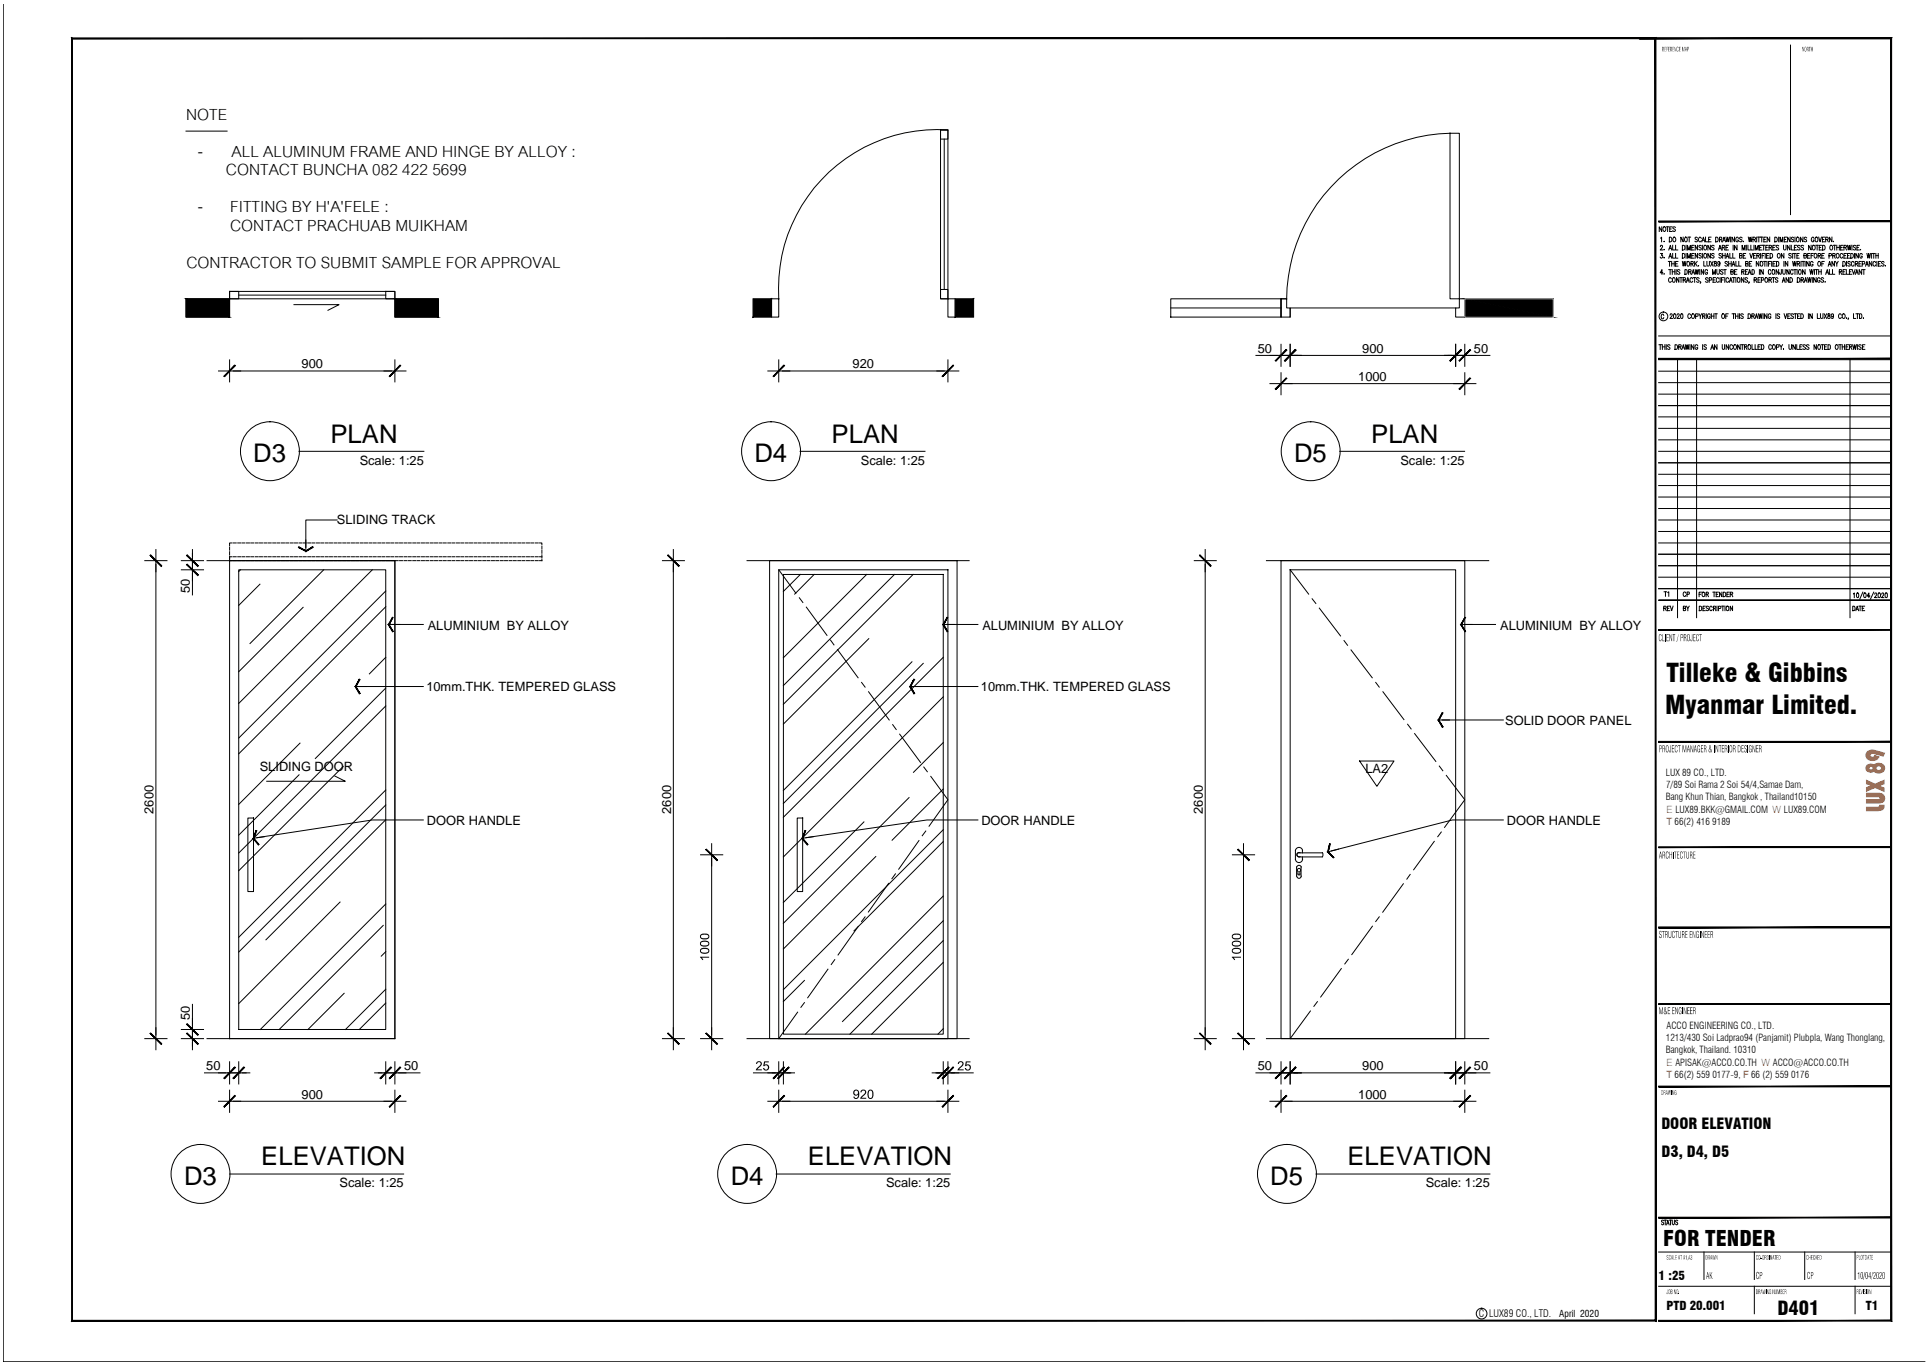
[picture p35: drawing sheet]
<svg xmlns="http://www.w3.org/2000/svg" width="420mm" height="297mm" viewBox="0 0 420 297" stroke-linecap="round" stroke-linejoin="round" font-family="sans-serif">
<defs><g id="words">
<g font-size="5.6">
<text x="55.1" y="100.5">D3</text>
<text x="72" y="96.4">PLAN</text>
<text x="164.2" y="100.5">D4</text>
<text x="181" y="96.4">PLAN</text>
<text x="281.7" y="100.5">D5</text>
<text x="298.5" y="96.4">PLAN</text>
<text x="362.8" y="148.4">Tilleke &amp; Gibbins</text>
<text x="362.5" y="155.4">Myanmar Limited.</text>
<text x="40.1" y="257.8">D3</text>
<text x="56.9" y="253.6">ELEVATION</text>
<text x="159.1" y="257.8">D4</text>
<text x="175.9" y="253.6">ELEVATION</text>
<text x="276.5" y="257.8">D5</text>
<text x="293.4" y="253.6">ELEVATION</text>
</g>
<g font-size="5.1">
<text x="40.5" y="26">NOTE</text>
<text x="43.1" y="34.1">-</text>
<text x="50.4" y="34.1">ALL ALUMINUM FRAME AND HINGE BY ALLOY :</text>
<text x="49.2" y="38.1">CONTACT BUNCHA 082 422 5699</text>
<text x="43.1" y="46.2">-</text>
<text x="50.1" y="46.2">FITTING BY H'A'FELE :</text>
<text x="50.1" y="50.2">CONTACT PRACHUAB MUIKHAM</text>
<text x="40.6" y="58.3">CONTRACTOR TO SUBMIT SAMPLE FOR APPROVAL</text>
</g>
<text font-size="4.7" x="362.1" y="271.1">FOR TENDER</text>
<text font-size="4.2" x="387" y="286.2">D401</text>
<g font-size="3.3">
<text x="361.7" y="245.6">DOOR ELEVATION</text>
<text x="361.7" y="251.8">D3, D4, D5</text>
</g>
<g font-size="2.8">
<text x="273.8" y="76.8">50</text>
<text x="296.6" y="76.8">900</text>
<text x="320.9" y="76.8">50</text>
<text x="65.6" y="80.2">900</text>
<text x="185.6" y="80.2">920</text>
<text x="295.7" y="83">1000</text>
<text x="78.3" y="101.1">Scale: 1:25</text>
<text x="187.4" y="101.1">Scale: 1:25</text>
<text x="304.9" y="101.1">Scale: 1:25</text>
<text x="73.3" y="114">SLIDING TRACK</text>
<text x="41.3" y="129.1" transform="rotate(-90 41.3 129.1)">50</text>
<text x="93.1" y="137">ALUMINIUM BY ALLOY</text>
<text x="213.9" y="137">ALUMINIUM BY ALLOY</text>
<text x="326.6" y="137">ALUMINIUM BY ALLOY</text>
<text x="92.8" y="150.5">10mm.THK. TEMPERED GLASS</text>
<text x="213.6" y="150.5">10mm.THK. TEMPERED GLASS</text>
<text x="327.7" y="157.7">SOLID DOOR PANEL</text>
<text x="56.5" y="167.9">SLIDING DOOR</text>
<text x="297.3" y="168.3">LA2</text>
<text x="33.4" y="177.1" transform="rotate(-90 33.4 177.1)">2600</text>
<text x="92.9" y="179.5">DOOR HANDLE</text>
<text x="146.1" y="177.1" transform="rotate(-90 146.1 177.1)">2600</text>
<text x="213.6" y="179.5">DOOR HANDLE</text>
<text x="261.9" y="177.1" transform="rotate(-90 261.9 177.1)">2600</text>
<text x="328" y="179.5">DOOR HANDLE</text>
<text x="41.3" y="222" transform="rotate(-90 41.3 222)">50</text>
<text x="44.9" y="232.9">50</text>
<text x="88" y="232.9">50</text>
<text x="273.8" y="232.9">50</text>
<text x="296.6" y="232.9">900</text>
<text x="320.9" y="232.9">50</text>
<text x="65.6" y="239.1">900</text>
<text x="295.7" y="239.1">1000</text>
<text x="73.9" y="258.4">Scale: 1:25</text>
<text x="192.9" y="258.4">Scale: 1:25</text>
<text x="310.4" y="258.4">Scale: 1:25</text>
</g>
<g font-size="2.7">
<text x="361.1" y="278.6">1 :25</text>
<text x="362.8" y="285.2">PTD 20.001</text>
<text x="406.2" y="285.2">T1</text>
</g>
<g font-size="2.2" fill="#f26722">
<text x="362.8" y="176.8">E LUX89.BKK@GMAIL.COM W LUX89.COM</text>
<text x="362.8" y="179.5">T 66(2) 416 9189</text>
<text x="362.8" y="231.9">E APISAK@ACCO.CO.TH W ACCO@ACCO.CO.TH</text>
<text x="362.8" y="234.5">T 66(2) 559 0177-9, F 66 (2) 559 0176</text>
</g>
<text font-size="2.2" x="321.9" y="286.7">C LUX89 CO., LTD.</text>
<g font-size="2.1">
<text x="362.7" y="168.9">LUX 89 CO., LTD.</text>
<text x="362.7" y="171.5">7/89 Soi Rama 2 Soi 54/4,Samae Dam,</text>
<text x="362.7" y="174.2">Bang Khun Thian, Bangkok , Thailand10150</text>
<text x="362.7" y="226.6">1213/430 Soi Ladprao94 (Panjamit) Plubpla, Wang Thonglang,</text>
<text x="362.8" y="223.9">ACCO ENGINEERING CO., LTD.</text>
<text x="362.7" y="229.2">Bangkok, Thailand. 10310</text>
<text x="339.5" y="286.6">April 2020</text>
</g>
</g></defs>
<!-- layer: A-DOOR -->
<g fill="none" stroke="#000" stroke-width=".22">
<path d="M204.8 28.3h1.6v36.7h-1.6zM204.8 28.3h1.6v2h-1.6zM205.6 30.3v32.7M206.4 28.3a34.5 34.5 0 0 0-36.9 36.7M315.7 29a36.3 36.3 0 0 0-35.6 36h-1.2v4M315.7 29h2v36h-2zM50 63.4h36v1.6h-36zM50 63.4h2v1.6h-2zM52 64.2h32M64 66.3h9.8l-2.4 1.2M84 63.4h2v1.6h-2zM168 65h1.5v4h-1.5z"/>
<path d="M204.8 63h1.6v2h-1.6zM206.4 65h1.6v4h-1.6zM254.9 65h24v4h-24zM254.9 67h24M278.9 65h1.2v2h.8v2h-2zM316.9 67h-36v2M317.7 65h1.2v4h-2v-2h.8zM167.5 122h40.9v104h-40.9zM169.5 124h36.9v102h-36.9zM170.5 125h34.8v100h-34.8zM278.9 122h40v104h-40zM280.9 124h36v102h-36z"/>
</g>
<!-- layer: H -->
<g fill="#000" stroke="#000" stroke-width=".22">
<path d="M318.9 65h19.2zM318.9 65h19.2v4z"/>
<path d="M40.5 65l9.5 4v-4zM40.5 65l9.5 4h-9.5z"/>
<path d="M86 65l9.4 4v-4zM86 65l9.4 4h-9.4z"/>
<path d="M163.9 65v4l4.1-4zM163.9 69l4.1-4v4z"/>
<path d="M207.9 65v4l4-4zM207.9 69l4-4v4z"/>
<path d="M318.9 69h19.2zM318.9 65l19.2 4h-19.2z"/>
</g>
<!-- layer: WALL -->
<path d="M163.9 65h4.1v4h-4.1zM207.9 65h4v4h-4zM318.9 65h19.2v4h-19.2z" fill="none" stroke="#b9b9b9" stroke-width=".22"/>
<!-- layer: A-FURN -->
<path d="M45.1 122h40.9M162.6 122h48.4M275.7 122h48.4M45.1 226h40.9M162.6 226h48.4M275.7 226h48.4" fill="none" stroke="#000" stroke-width=".22"/>
<!-- layer: D-ELEV-FINE -->
<path d="M50 122h36v104h-36zM52 124h32v100h-32zM282.6 189.7v.5M282.6 190.2l.2 .2 .2-.2M282.6 189.6a.36 .36 0 0 1-.1-.5 .36 .36 0 0 1 .6 0 .36 .36 0 0 1-.1 .5M282.8 185.6h5.1M282.8 185.5a.44 .44 0 0 0-.5 .5 .44 .44 0 0 0 .5 .4l5.1 .1M283 189.7v.5M283 185.6a.49 .49 0 0 0-.7 .4 .49 .49 0 0 0 .7 .4M287.9 185.5l.1 .6-.1 .3" fill="none" stroke="#000" stroke-width=".22"/>
<!-- layer: D-DIM -->
<path d="M72.9 168.9l2.3 1.1h-17.1M282.3 188.7v2M282.3 190.6a.49 .49 0 0 0 .5 .5 .49 .49 0 0 0 .5-.5M283.2 188.7v2M283.3 188.7a.53 .53 0 0 0-.5-.4 .53 .53 0 0 0-.5 .4M283.5 185.6l.1-.6a.79 .79 0 0 0-.8-.6 .79 .79 0 0 0-.8 .6v2a.78 .78 0 0 0 .8 .7 .78 .78 0 0 0 .8-.7l-.1-.5" fill="none" stroke="#000" stroke-width=".22"/>
<!-- layer: D-ELEV-HIDD -->
<g fill="none" stroke="#000" stroke-width=".22">
<path d="M169.5 124l3.8 5.1M174 130.1l.8 1M175.5 132.1l4.5 6.2M180.8 139.3l.8 1M280.9 124l4 5.3M285.7 130.3l.8 1M287.2 132.3l4.6 6.1M292.6 139.4l.8 1M182.3 141.4l4.5 6.1M187.6 148.5l.7 1M189.1 150.5l4.5 6.2M194.3 157.7l.8 1.1"/>
<path d="M195.9 159.8l4.5 6.1M294.1 141.4l4.6 6.1M299.5 148.5l.8 1M301.1 150.5l4.5 6.1M306.4 157.6l.8 1M308 159.6l4.6 6.1M201.1 166.9l.8 1M202.6 169l3.8 5-4.1 5.8M313.3 166.7l.8 1M314.9 168.7l4 5.3-4.4 6M188.3 199.5l-.7 1M193.4 192.2l-4.4 6.3"/>
<path d="M194.9 190.2l-.7 1M200.1 182.9l-4.4 6.2M201.5 180.8l-.7 1.1M300.3 199.5l-.8 1M305.5 192.3l-4.5 6.2M307 190.3l-.7 1M312.2 183.1l-4.5 6.2M313.8 181.1l-.8 1M175.1 218.2l-.7 1M180.2 210.9l-4.4 6.2M181.7 208.8l-.7 1.1M186.8 201.6l-4.4 6.2"/>
<path d="M286.8 218l-.8 1M292 210.8l-4.5 6.2M293.5 208.7l-.7 1.1M298.8 201.5l-4.5 6.2M173.6 220.3l-4.1 5.7M285.3 220l-4.4 6"/>
</g>
<!-- layer: G-REFS -->
<g fill="none" stroke="#000" stroke-width=".22">
<path d="M65.1 98.2h27.2M174.2 98.2h27.2M291.7 98.2h27.1M86 122v104M50 255.5h37.9M169 255.5h37.9M286.5 255.5h37.8"/>
<circle cx="58.8" cy="98.2" r="6.4"/>
<circle cx="167.9" cy="98.2" r="6.4"/>
<circle cx="285.3" cy="98.2" r="6.4"/>
<circle cx="43.7" cy="255.5" r="6.4"/>
<circle cx="162.7" cy="255.5" r="6.4"/>
<circle cx="280.2" cy="255.5" r="6.4"/>
</g>
<!-- layer: D-ELEV-XFIN -->
<g fill="none" stroke="#000" stroke-width=".22">
<path d="M52.4 124l-.4 .4M56.6 127.1l-4.6 4.6M66 132.2l-14 14M70.5 124l-16.1 16M81.1 124l-29.1 29.1M84 132l-32 32M84 128.6l-32 32M174.2 125l-3.7 3.7M177.2 125l-4.2 4.3M188.7 125l-18.2 18.1M189.1 139l-18.6 18.6M194.7 125l-24.2 24.2"/>
<path d="M198.8 125l-28.3 28.2M84 153.6l-32 32M84 149.7l-15.3 15.4M84 143l-3.6 3.6M198.5 144l-28 28M201 144.4l-30.5 30.4M205.3 143l-34.8 34.8M205.3 151.6l-34.8 34.9M65.1 168.6l-13.1 13.1M65.3 161.7l-13.3 13.3M74.7 166.8l-22.7 22.7M84 175.2l-32 32"/>
<path d="M84 178.4l-26.1 26.1M84 171.9l-32 32.1M188.1 178.9l-17.6 17.5M197.9 173.6l-27.4 27.3M205.3 161.6l-6.4 6.5M205.3 171.7l-11.1 11.1M74 196.3l-22 22.1M84 196.7l-27.3 27.3M190.7 186.4l-20.2 20.1M205.3 183.1l-19.4 19.5M205.3 180.6l-34.8 34.7M205.3 195l-30 30"/>
<path d="M74.9 216.2l-7.9 7.8M83.4 201.4l-22.6 22.6M84 218.3l-5.8 5.7M84 207.1l-1 1M84 215.3l-8.8 8.7M175.1 213.4l-4.6 4.5M205.3 204.7l-20.3 20.3M205.3 200.4l-21.9 21.9M205.3 209.4l-15.5 15.6M205.3 223.9l-1.1 1.1"/>
</g>
<!-- layer: A-ELEV-HIDD -->
<g fill="none" stroke="#000" stroke-width=".22">
<path d="M50 119.1v.6M50.5 118.2h-.5v.6M50.8 118.2h.6M51.8 118.2h.6M52.7 118.2h.6M53.7 118.2h.6M54.6 118.2h.6M55.6 118.2h.6M56.5 118.2h.6M57.5 118.2h.6M58.4 118.2h.6M59.4 118.2h.6"/>
<path d="M60.3 118.2h.6M61.3 118.2h.6M62.2 118.2h.7M63.2 118.2h.6M64.1 118.2h.7M65.1 118.2h.6M66 118.2h.7M67 118.2h.6M67.9 118.2h.7M68.9 118.2h.6M69.8 118.2h.7M70.8 118.2h.6"/>
<path d="M71.7 118.2h.7M72.7 118.2h.6M73.6 118.2h.7M74.6 118.2h.7M75.6 118.2h.6M76.5 118.2h.7M77.5 118.2h.6M78.4 118.2h.7M79.4 118.2h.6M80.3 118.2h.7M81.3 118.2h.6M82.2 118.2h.7"/>
<path d="M83.2 118.2h.6M84.1 118.2h.7M85.1 118.2h.6M86 118.2h.7M87 118.2h.6M88 118.2h.6M88.9 118.2h.6M89.9 118.2h.6M90.8 118.2h.6M91.8 118.2h.6M92.7 118.2h.6M93.7 118.2h.6"/>
<path d="M94.6 118.2h.6M95.6 118.2h.6M96.5 118.2h.6M97.5 118.2h.6M98.4 118.2h.6M99.4 118.2h.6M100.3 118.2h.7M101.3 118.2h.6M102.2 118.2h.7M103.2 118.2h.6M104.1 118.2h.7M105.1 118.2h.6"/>
<path d="M106 118.2h.7M107 118.2h.6M107.9 118.2h.7M108.9 118.2h.6M109.8 118.2h.7M110.8 118.2h.6M111.7 118.2h.7M112.7 118.2h.7M113.7 118.2h.6M114.6 118.2h.7M115.6 118.2h.6M116.5 118.2h.7"/>
<path d="M117.5 118.2h.5v.3M118 118.8v.7M118 119.8v.6M50 120.1v.6M50 121v.6M50.5 121.2h-.5v.8h.5M50.8 121.2h.6M50.8 122h.6M51.8 121.2h.6M51.8 122h.6M52.7 121.2h.6M52.7 122h.6"/>
<path d="M53.7 121.2h.6M53.7 122h.6M54.6 121.2h.6M54.6 122h.6M55.6 121.2h.6M55.6 122h.6M56.5 121.2h.6M56.5 122h.6M57.5 121.2h.6M57.5 122h.6M58.4 121.2h.6M58.4 122h.6"/>
<path d="M59.4 121.2h.6M59.4 122h.6M60.3 121.2h.6M60.3 122h.6M61.3 121.2h.6M61.3 122h.6M62.2 121.2h.7M62.2 122h.7M63.2 121.2h.6M63.2 122h.6M64.1 121.2h.7M64.1 122h.7"/>
<path d="M65.1 121.2h.6M65.1 122h.6M66 121.2h.7M66 122h.7M67 121.2h.6M67 122h.6M67.9 121.2h.7M67.9 122h.7M68.9 121.2h.6M68.9 122h.6M69.8 121.2h.7M69.8 122h.7"/>
<path d="M70.8 121.2h.6M70.8 122h.6M71.7 121.2h.7M71.7 122h.7M72.7 121.2h.6M72.7 122h.6M73.6 121.2h.7M73.6 122h.7M74.6 121.2h.7M74.6 122h.7M75.6 121.2h.6M75.6 122h.6"/>
<path d="M76.5 121.2h.7M76.5 122h.7M77.5 121.2h.6M77.5 122h.6M78.4 121.2h.7M78.4 122h.7M79.4 121.2h.6M79.4 122h.6M80.3 121.2h.7M80.3 122h.7M81.3 121.2h.6M81.3 122h.6"/>
<path d="M82.2 121.2h.7M82.2 122h.7M83.2 121.2h.6M83.2 122h.6M84.1 121.2h.7M84.1 122h.7M85.1 121.2h.6M85.1 122h.6M86 121.2h.7M86 122h.7M87 121.2h.6M87 122h.6"/>
<path d="M88 121.2h.6M88 122h.6M88.9 121.2h.6M88.9 122h.6M89.9 121.2h.6M89.9 122h.6M90.8 121.2h.6M90.8 122h.6M91.8 121.2h.6M91.8 122h.6M92.7 121.2h.6M92.7 122h.6"/>
<path d="M93.7 121.2h.6M93.7 122h.6M94.6 121.2h.6M94.6 122h.6M95.6 121.2h.6M95.6 122h.6M96.5 121.2h.6M96.5 122h.6M97.5 121.2h.6M97.5 122h.6M98.4 121.2h.6M98.4 122h.6"/>
<path d="M99.4 121.2h.6M99.4 122h.6M100.3 121.2h.7M100.3 122h.7M101.3 121.2h.6M101.3 122h.6M102.2 121.2h.7M102.2 122h.7M103.2 121.2h.6M103.2 122h.6M104.1 121.2h.7M104.1 122h.7"/>
<path d="M105.1 121.2h.6M105.1 122h.6M106 121.2h.7M106 122h.7M107 121.2h.6M107 122h.6M107.9 121.2h.7M107.9 122h.7M108.9 121.2h.6M108.9 122h.6M109.8 121.2h.7M109.8 122h.7"/>
<path d="M110.8 121.2h.6M110.8 122h.6M111.7 121.2h.7M111.7 122h.7M112.7 121.2h.7M112.7 122h.7M113.7 121.2h.6M113.7 122h.6M114.6 121.2h.7M114.6 122h.7M115.6 121.2h.6M115.6 122h.6"/>
<path d="M116.5 121.2h.7M116.5 122h.7M117.5 121.2h.5M118 120.7v.7M118 121.7v.3h-.5"/>
</g>
<!-- layer: 0 -->
<g fill="none" stroke="#000" stroke-width=".22">
<path d="M50 78.3v4.8M86 78.3v4.8M169.5 78.3v4.8M206.4 78.3v4.8M276.5 77.3h6.8M278.9 74.9v4.8M280.9 74.9v4.8M314.5 77.3h6.8M316.9 74.9v4.8M318.9 74.9v4.8M47.6 80.7h4.8M83.6 80.7h4.8"/>
<path d="M167.2 80.7h4.7M203.9 80.7h4.8M276.5 83.5h4.8M278.9 81.1v4.8M316.5 83.5h4.8M318.9 81.1v4.8M33.9 119.6v4.8M41.9 119.6v6.8M66.6 117.5v2.4M73.4 113.2h-6.8v5.9M146.6 119.6v4.8M262.4 119.6v4.8"/>
<path d="M31.5 122h4.9M39.5 122h4.8M39.5 124h4.8M84.6 135.9h7.5M144.2 122h4.8M205.3 135.9h7.6M260 122h4.8M318.1 135.9h7.5M411.7 137.1v150.3M77.4 149.4h14.7M198.1 149.4h14.8M313.2 156.7h14.1"/>
<path d="M92.1 178.4h-11l-25.1 3.9M212.9 178.4h-11.1l-26.3 3.9M327.3 178.4h-11.1l-26.4 6.8M57.6 182.1l-2.4 .3M152.5 186h4.8M154.9 183.6v4.8M177.1 182.1l-2.4 .3M268.3 186h4.8M270.7 183.6v4.8M291.4 184.8l-2.3 .6M31.5 226h4.9M33.9 223.6v4.8"/>
<path d="M39.5 226h4.8M39.5 224h4.8M41.9 221.6v6.8M47.6 239.6h4.8M47.6 233.5h6.8M50 231.1v4.8M50 237.2v4.9M52 231.1v4.8M81.6 233.5h6.8M83.6 239.6h4.8M84 231.1v4.8M86 231.1v4.8"/>
<path d="M86 237.2v4.9M144.2 226h4.8M146.6 223.6v4.8M152.5 226h4.8M154.9 223.6v4.8M167.2 239.6h4.7M167.2 233.5h5.8M169.5 231.1v4.8M169.5 237.2v4.9M170.5 231.1v4.8M202.9 233.5h5.8M203.9 239.6h4.8"/>
<path d="M205.3 231.1v4.8M206.4 231.1v4.8M206.4 237.2v4.9M260 226h4.8M262.4 223.6v4.8M268.3 226h4.8M270.7 223.6v4.8M276.5 239.6h4.8M276.5 233.5h6.8M278.9 231.1v4.8M278.9 237.2v4.9M280.9 231.1v4.8"/>
<path d="M314.5 233.5h6.8M316.5 239.6h4.8M316.9 231.1v4.8M318.9 231.1v4.8M318.9 237.2v4.9"/>
</g>
<g fill="#000" stroke="#000" stroke-width=".22">
<path d="M51.1 79.5l-2.3 2.5 2.5-2.4zM48.7 81.9l2.4-2.4-2.3 2.5z"/>
<path d="M170.7 79.5l-2.3 2.5 2.4-2.4zM170.7 79.5l-2.3 2.5-.1-.1z"/>
<path d="M277.6 78.5l.1 .1 2.3-2.5zM280 76.1l.1 .1-2.4 2.4z"/>
<path d="M282 76.1l-2.3 2.5 2.4-2.4zM282 76.1l-2.3 2.5-.1-.1z"/>
<path d="M282 76.1l-2.3 2.5 2.4-2.4zM282 76.1l-2.3 2.5-.1-.1z"/>
<path d="M318 76.1l-2.4 2.4 .2 .1zM318 76.1l.2 .1-2.4 2.4z"/>
<path d="M318 76.1l-2.4 2.4 .2 .1zM318 76.1l.2 .1-2.4 2.4z"/>
<path d="M320 76.1l-2.3 2.5 2.5-2.4zM320 76.1l-2.3 2.5-.1-.1z"/>
<path d="M87.1 79.5l-2.4 2.4 .1 .1zM87.1 79.5l.1 .1-2.4 2.4z"/>
<path d="M205.1 81.9l.1 .1 2.3-2.5zM207.5 79.5l.1 .1-2.4 2.4z"/>
<path d="M280 82.3l-2.3 2.5 2.4-2.5zM277.6 84.6l2.4-2.3-2.3 2.5z"/>
<path d="M317.6 84.6l.1 .2 2.3-2.5zM320 82.3h.2l-2.5 2.5z"/>
<path d="M66.6 120l1.6-.9-.1-.1zM66.6 119.8l1.5-.8-1.5 1zM65 119.1l1.6 .9v-.2zM65.1 119l1.5 .8-1.6-.7z"/>
<path d="M32.7 120.9l2.4 2.4 .1-.2zM32.8 120.7l2.4 2.4-2.5-2.2z"/>
<path d="M40.8 120.7l-.2 .2 2.6 2.2zM40.6 120.9l2.6 2.2-.2 .2z"/>
<path d="M40.6 122.9l2.4 2.4 .2-.2zM40.6 122.9l.2-.1 2.4 2.3z"/>
<path d="M84.5 135.9l1 1.6 .1-.1zM84.5 135.9h.2l.9 1.5zM85.5 134.3l-1 1.6h.2zM85.5 134.3l.1 .1-.9 1.5z"/>
<path d="M145.4 120.9l2.3 2.4 .2-.2zM145.4 120.7l2.5 2.4-2.5-2.2z"/>
<path d="M205.3 135.9l.9 1.6 .1-.1zM205.3 135.9h.2l.8 1.5zM206.2 134.3l-.9 1.6h.2zM206.2 134.3l.1 .1-.8 1.5z"/>
<path d="M261.1 120.9l2.4 2.4 .1-.2zM261.2 120.7l2.4 2.4-2.5-2.2z"/>
<path d="M318 135.9l.9 1.6 .2-.1zM318 135.9h.2l.9 1.5zM318.9 134.3l-.9 1.6h.2zM318.9 134.3l.2 .1-.9 1.5z"/>
<path d="M77.3 149.4l.9 1.6 .2-.1zM77.3 149.4h.2l.9 1.5zM78.2 147.8l-.9 1.6h.2zM78.2 147.8l.2 .1-.9 1.5z"/>
<path d="M198.1 149.4l.9 1.6 .1-.1zM198.1 149.4h.1l.9 1.5zM199 147.8l-.9 1.6h.1zM199 147.8l.1 .1-.9 1.5z"/>
<path d="M313.1 156.7l.9 1.6 .1-.1zM313.1 156.7h.2l.8 1.5zM314 155.1l-.9 1.6h.2zM314 155.1l.1 .1-.8 1.5z"/>
<path d="M55.1 182.5l1.1 1.4 .2-.1zM55.1 182.5l.2-.1 1.1 1.4zM55.7 180.7l-.6 1.8 .2-.1zM55.7 180.7l.2 .1-.6 1.6z"/>
<path d="M153.7 184.9l2.4 2.4 .1-.1zM153.7 184.9l.1-.1 2.4 2.4z"/>
<path d="M174.6 182.5l1.2 1.4 .1-.1zM174.6 182.5l.2-.1 1.1 1.4zM175.3 180.7l-.7 1.8 .2-.1zM175.3 180.7l.1 .1-.6 1.6z"/>
<path d="M269.4 184.9l2.5 2.4 .1-.1zM269.4 184.9l.2-.1 2.4 2.4z"/>
<path d="M289 185.4l1.3 1.3 .1-.1zM289 185.4l.2-.1 1.2 1.3zM289.5 183.6l-.5 1.8 .2-.1zM289.5 183.6h.1l-.4 1.7z"/>
<path d="M32.7 224.9l2.5 2.3-2.4-2.4zM32.7 224.9l2.5 2.3-.1 .1z"/>
<path d="M40.8 222.8l-.2 .1 2.6 2.3zM40.6 222.9l2.6 2.3-.2 .1z"/>
<path d="M40.6 224.9l2.4 2.4 .2-.1zM40.6 224.9l.2-.1 2.4 2.4z"/>
<path d="M48.7 234.6l.1 .1 2.3-2.5zM51.1 232.2l.2 .1-2.5 2.4z"/>
<path d="M51.1 238.4l-2.3 2.5 2.5-2.4zM51.1 238.4l-2.3 2.5-.1-.1z"/>
<path d="M53.1 232.2l-2.3 2.5 2.4-2.4zM53.1 232.2l-2.3 2.5-.1-.1z"/>
<path d="M82.7 234.6l.1 .1 2.3-2.5zM85.1 232.2l.1 .1-2.4 2.4z"/>
<path d="M87.1 232.2l-2.3 2.5 2.4-2.4zM87.1 232.2l-2.3 2.5-.1-.1z"/>
<path d="M145.4 224.9l2.5 2.3-2.5-2.4zM145.4 224.9l2.5 2.3-.2 .1z"/>
<path d="M153.7 224.9l2.5 2.3-2.4-2.4zM153.7 224.9l2.5 2.3-.1 .1z"/>
<path d="M170.7 232.2l-2.4 2.4 .1 .1zM170.7 232.2l.1 .1-2.4 2.4z"/>
<path d="M170.7 238.4l-2.3 2.5 2.4-2.4zM170.7 238.4l-2.3 2.5-.1-.1z"/>
<path d="M171.7 232.2l-2.3 2.5 2.4-2.4zM171.7 232.2l-2.3 2.5-.1-.1z"/>
<path d="M204.1 234.6l.1 .1 2.3-2.5zM206.5 232.2l.1 .1-2.4 2.4z"/>
<path d="M207.5 232.2l-2.3 2.5 2.4-2.4zM207.5 232.2l-2.3 2.5-.1-.1z"/>
<path d="M261.2 224.8l-.1 .1 2.5 2.3zM261.1 224.9l2.5 2.3-.1 .1z"/>
<path d="M269.4 224.9l2.6 2.3-2.4-2.4zM269.4 224.9l2.6 2.3-.1 .1z"/>
<path d="M277.6 234.6l.1 .1 2.3-2.5zM280 232.2l.1 .1-2.4 2.4z"/>
<path d="M280 238.4l-2.3 2.5 2.4-2.4zM280 238.4l-2.3 2.5-.1-.1z"/>
<path d="M282 232.2l-2.3 2.5 2.4-2.4zM282 232.2l-2.3 2.5-.1-.1z"/>
<path d="M282 232.2l-2.3 2.5 2.4-2.4zM282 232.2l-2.3 2.5-.1-.1z"/>
<path d="M315.6 234.6l.2 .1 2.2-2.5zM318 232.2l.2 .1-2.4 2.4z"/>
<path d="M315.6 234.6l.2 .1 2.2-2.5zM318 232.2l.2 .1-2.4 2.4z"/>
<path d="M320 232.2l-2.3 2.5 2.5-2.4zM320 232.2l-2.3 2.5-.1-.1z"/>
<path d="M87.1 238.4l-2.4 2.4 .1 .1zM87.1 238.4l.1 .1-2.4 2.4z"/>
<path d="M205.1 240.8l.1 .1 2.3-2.5zM207.5 238.4l.1 .1-2.4 2.4z"/>
<path d="M317.6 240.8l.1 .1 2.3-2.5zM320 238.4l.2 .1-2.5 2.4z"/>
</g>
<!-- layer: WALL -->
<path d="M54 178h1.2v16h-1.2zM173.6 178h1.1v16h-1.1z" fill="none" stroke="#000" stroke-width=".22"/>
<!-- layer: A-Wall -->
<path d="M40.5 65h9.5v4h-9.5zM86 65h9.4v4h-9.4z" fill="none" stroke="#000" stroke-width=".22"/>
<!-- layer: A-DIMS -->
<g fill="none" stroke="#000" stroke-width=".22">
<path d="M273.4 77.3h4.7M281.7 77.3h34.4M319.7 77.3h4.6M50.8 80.7h34.4M170.3 80.7h35.3M279.7 83.5h38.4M33.9 122.8v102.4M41.9 120.4v.8M41.9 124.8v4.7M146.6 122.8v102.4M262.4 122.8v102.4M154.9 186.8v38.4"/>
<path d="M270.7 186.8v38.4M41.9 218.6v4.6M41.9 226.8v.8M44.5 233.5h4.7M50.8 239.6h34.4M52.8 233.5h.8M82.4 233.5h.8M86.8 233.5h4.6M164 233.5h4.7M170.3 239.6h35.3M171.4 233.5h.8M203.7 233.5h.8"/>
<path d="M207.2 233.5h4.7M273.4 233.5h4.7M279.7 239.6h38.4M281.7 233.5h34.4M319.7 233.5h4.6"/>
</g>
<g fill="#000">
<path d="M152.4 208.2h2v.2h-1.6l.3 .5h-.2zM268.2 208.2h2v.2h-1.6l.3 .5h-.2zM164.7 231.2l.3-.3 .8 .2v.7l-.9 .9h.9v.2h-1.3l.2-.4 .9-.9v-.2l-.2-.2a.38 .38 0 0 0-.6 .3h-.2zM166.4 231h1v.2h-.8l-.2 .5 .5-.1 .5 .3v.6l-.3 .4-.6 .1-.4-.4v-.2h.3l.1 .3h.4l.3-.4-.1-.3-.2-.2-.8 .2zM187.4 237.4l.4-.3 .7 .2 .1 .2-.1 .5-.9 .9h1v.2h-1.3l.1-.4 .9-.9-.2-.5h-.3l-.2 .4h-.3zM208.6 231.1l.7-.2 .4 .3v.7l-.9 .8h1v.2h-1.4l.2-.4 .9-.9a.39 .39 0 0 0-.3-.5 .39 .39 0 0 0-.5 .4h-.2zM210.3 231h1v.2h-.8l-.1 .5 .5-.1 .4 .3 .1 .6-.4 .4-.5 .1-.4-.3-.1-.3h.3l.1 .3 .3 .1 .4-.3-.2-.6-.8 .1z"/>
<path d="M152.5 206.5l.5-.3 1 .1 .3 .2 .1 .6-.5 .4h-1l-.5-.4zM152.6 206.7a.65 .65 0 0 0 1 .6l.6-.2a.67 .67 0 0 0-1.1-.6z"/>
<path d="M152.5 205l.6-.3 .9 .1 .4 .3v.4l-.5 .5h-1l-.5-.3zM152.7 205.1a.58 .58 0 0 0 .2 .6 .58 .58 0 0 0 .7 0h.4a.42 .42 0 0 0 .1-.6 .42 .42 0 0 0-.6-.2z"/>
<path d="M152.4 203.5l.5-.3h.9l.6 .3v.5l-.2 .3-.4 .1h-.8l-.6-.3zM152.7 203.5l-.1 .5 .2 .1 1 .1 .4-.3v-.3l-.3-.2z"/>
<path d="M268.3 206.5l.5-.3 .9 .1 .4 .2 .1 .6-.5 .4h-1l-.5-.4zM268.4 206.7a.67 .67 0 0 0 1 .6l.5-.2a.67 .67 0 0 0-1-.6z"/>
<path d="M268.3 205l.6-.3 .9 .1 .3 .2 .1 .5-.5 .5h-1.1l-.4-.3zM268.4 205.2v.4l.4 .1h.9l.3-.3-.2-.4-.4-.1-.7 .1z"/>
<path d="M268.3 203.4l.4-.2h1.1l.4 .4v.4l-.6 .4h-1l-.4-.4v-.4zM268.5 203.5l-.2 .3 .3 .3 1 .1 .4-.3-.1-.3-.3-.2z"/>
<path d="M185.9 237.3l.6-.2 .4 .2 .2 .5-.1 .8-.3 .5h-.7l-.2-.5 .2 .1a.45 .45 0 0 0 .7 .1 .45 .45 0 0 0 .1-.6l-.3 .2h-.4l-.3-.2-.1-.6zM186 237.8a.42 .42 0 0 0 .8 0 .42 .42 0 0 0-.8 0z"/>
<path d="M189 237.4l.2-.2 .5-.1 .4 .5v1.1l-.4 .4h-.5l-.3-.3-.1-.8zM189.3 237.4l-.2 .6 .1 .6a.34 .34 0 0 0 .4 .3 .34 .34 0 0 0 .3-.4v-.8a.37 .37 0 0 0-.6-.3z"/>
</g>
<path d="M296 165.6h7.5l-3.8 5.5z" fill="none" stroke="#000" stroke-width=".22"/>
<!-- layer: DOOR -->
<path d="M40.5 28.5h8.9" fill="none" stroke="#000" stroke-width=".22"/>
<!-- layer: Xref-A3-PTD20.001|A-SHBD-LINE -->
<g fill="#000" stroke="#000" stroke-width=".22">
<path d="M15.6 8.3l.2 .1 344.7-.1zM15.8 8.4l344.7-.1-.2 .1zM360.3 8.4l.2 279.1v-279.2zM360.3 8.4l.2 279.1-.2-.2zM15.6 287.5h344.9l-.2-.2zM15.6 287.5l.2-.2h344.5zM15.6 8.3v279.2l.2-.2zM15.6 8.3l.2 .1v278.9z"/>
<path d="M356.9 8.3v.1l54.8-.1zM356.9 8.4l54.8-.1v.1z"/>
<path d="M356.9 8.3v.1l54.9-.1zM356.9 8.4l54.9-.1-.2 .1zM411.6 8.4l.2 279.1v-279.2zM411.6 8.4l.2 279.1-.2-.2zM361.1 287.5h50.7l-.2-.2zM361.1 287.3h50.5l-50.5 .2z"/>
<path d="M361.1 48.1v.2l50.6-.2zM361.1 48.3l50.6-.2v.2z"/>
<path d="M361.1 78v.1l50.6-.1zM361.1 78.1l50.6-.1v.1z"/>
<path d="M361.1 137v.2l50.6-.2zM361.1 137.2l50.6-.2v.2z"/>
<path d="M361.1 161.3v.2l50.6-.2zM361.1 161.5l50.6-.2v.2z"/>
<path d="M361.1 264.9v.1l50.6-.1zM361.1 265l50.6-.1v.1z"/>
</g>
<!-- layer: Xref-A3-PTD20.001|A-TTLB-NOTE -->
<g fill="none" stroke="#000" stroke-width=".22">
<path d="M389.8 9.8v36.9M361.5 53.6l.1-.2 .3 .2-.5 .8h.6M361.5 55.2h.4l-.2 .3a.3 .3 0 0 1 .2 .5 .3 .3 0 0 1-.5 0M361.5 51.8l.2-.2v1M361.8 49.4v1l-.6-1v1M362 59.4h-.6l.4-.7v1M362.1 49.5l.2-.1a.52 .52 0 0 1 .4 .5 .52 .52 0 0 1-.4 .5l-.3-.4zM362.3 59.6h.1M362.3 56h.1M362.3 54.3h.1M362.3 52.5h.1M362.8 49.4h.5"/>
<path d="M363 49.4v1M363.2 56.9h.6M363.3 56.2l.3-1 .3 1M363.3 54.4l.3-1 .3 1M363.3 58.7h.5M363.4 51.6a.51 .51 0 0 1 .6 .5 .51 .51 0 0 1-.6 .5zM363.4 55.8h.4M363.4 54.1h.4M363.5 56.9v1M363.5 49.8h.3M363.6 58.7v1M363.9 56.9v1"/>
<path d="M363.9 57.4h.6M364 49.4h-.5v1h.5M364.1 58.7v1M364.1 59.1h.5M364.1 55.2v1h.5M364.1 53.4v1h.5M364.3 51.8v-.1a.46 .46 0 0 1 .6 .2 .46 .46 0 0 1-.2 .6l-.1 .1a.46 .46 0 0 1-.5-.3 .46 .46 0 0 1 .2-.5zM364.5 56.9v1M364.6 58.7v1M364.7 49.5a.27 .27 0 0 0-.4-.2 .27 .27 0 0 0 0 .4l.3 .2a.28 .28 0 0 1 0 .4 .28 .28 0 0 1-.4-.1M364.8 55.2v1h.4M364.8 53.4v1h.4"/>
<path d="M364.8 57.4h.3M364.9 58.7v1M365.3 56.9h-.5v1h.5M365.7 58.8a.27 .27 0 0 0-.4-.2 .27 .27 0 0 0-.1 .5l.3 .1a.28 .28 0 0 1 .1 .5 .28 .28 0 0 1-.4-.2M366.3 56.9l.1 1 .2-1 .2 1 .2-1M366.3 55.2a.51 .51 0 0 1 .5 .5 .51 .51 0 0 1-.5 .5zM366.3 53.4a.51 .51 0 0 1 .5 .5 .51 .51 0 0 1-.5 .5zM366.4 51.6v1l-.5-1v1M366.8 58.7a.51 .51 0 0 1 .5 .5 .51 .51 0 0 1-.5 .5zM366.8 51.7l.1-.1a.49 .49 0 0 1 .4 .5 .49 .49 0 0 1-.5 .5l-.1-.4zM367.1 53.4v1M367.1 55.2v1"/>
<path d="M367.4 56.9a.49 .49 0 0 1 .4 .5 .49 .49 0 0 1-.4 .5l-.2-.4zM367.4 56.2v-1l.3 1 .3-1v1M367.4 54.4v-1l.3 1 .3-1v1M367.5 51.6h.5M367.6 59.1h.5v-.3l-.5-.1v1M367.7 51.6v1M367.9 59.1l.3 .6M368.1 57.4l.5-.1v-.4h-.5v1M368.3 59.7l.3-1 .3 1M368.3 55.6h.3M368.3 53.8h.3M368.4 57.4l.2 .5"/>
<path d="M368.4 59.4h.4M368.8 55.2h-.5v1h.5M368.8 53.4h-.5v1h.5M368.9 56.9v1M369 58.7l.2 1 .2-1 .2 1 .2-1M369.1 57.3l.4 .6M369.5 56.9l-.6 .7M369.5 51.8l-.2-.2-.3 .2v.2l.5 .2v.4l-.5-.1M369.6 55.2v1l-.6-1v1M369.6 53.4v1l-.6-1v1M369.8 57.8h.1M370 58.7v1"/>
<path d="M370.4 55.3l-.2-.1-.3 .1 .1 .3 .3 .1a.28 .28 0 0 1 0 .4 .28 .28 0 0 1-.4-.1M370.4 53.5l-.2-.1-.3 .1 .1 .3 .4 .2-.1 .4-.4-.1M370.4 51.9a.31 .31 0 0 0-.4-.3 .31 .31 0 0 0-.2 .4l.2 .6 .4-.2M370.5 52.6l.3-1 .3 1M370.6 52.3h.4M370.7 53.4v1M370.7 55.2v1M370.9 58.7v1l-.5-1v1M370.9 56.9v1h.5M371 55.3l.1-.1a.49 .49 0 0 1 .5 .5 .49 .49 0 0 1-.4 .5l-.3-.4zM371 53.5l.2-.1a.49 .49 0 0 1 .4 .5 .49 .49 0 0 1-.5 .5l-.2-.4zM371.3 51.6v1h.5"/>
<path d="M371.6 56.9v.7l.2 .3 .3-.1v-.9M371.7 58.9a.29 .29 0 0 0-.3-.2 .29 .29 0 0 0-.2 .4v.2a.29 .29 0 0 0 .2 .4 .29 .29 0 0 0 .3-.4h-.2M372 52.1h.3M372.3 55.2v1l-.5-1v1M372.3 53.4v1l-.5-1v1M372.4 56.9l.5 1M372.5 51.6h-.5v1h.5M372.8 59.7v-1l.3 1 .4-1v1M372.9 56.9l-.5 1M373.2 55.3l-.2-.1-.4 .1 .1 .2 .4 .2a.28 .28 0 0 1-.1 .4 .28 .28 0 0 1-.4-.1M373.2 53.5l-.2-.1-.4 .1v.2l.6 .4-.2 .3-.4-.1M373.2 56.9v.3a.54 .54 0 0 1 .4 .7h-.1a.35 .35 0 0 1-.3-.4 .35 .35 0 0 1 .4-.3v-.3z"/>
<path d="M373.5 51.6a.51 .51 0 0 1 .6 .5 .51 .51 0 0 1-.6 .5zM373.7 58.7v.7l.3 .3 .3-.2v-.8M374.1 54.4l.3-1 .4 1M374.3 54.1h.3M374.3 52.1h.5v-.4l-.5-.1v1M374.4 57.2l-.1 .3a.29 .29 0 0 1-.3-.3 .29 .29 0 0 1 .3-.3v1l-.3-.1M374.6 52.1l.2 .5M374.8 55.3l-.2-.1-.4 .1 .1 .2 .4 .2a.28 .28 0 0 1-.1 .4 .28 .28 0 0 1-.4-.1M374.9 53.8h.5v-.3l-.5-.1v1M375 52.6l.3-1 .4 1M375 55.6h.6M375 55.2v1"/>
<path d="M375.1 58.8a.27 .27 0 0 0-.4-.2 .27 .27 0 0 0-.1 .5l.3 .1a.28 .28 0 0 1 .1 .5 .28 .28 0 0 1-.4-.2M375.1 52.3h.4M375.2 53.8l.3 .6M375.3 58.7h.5M375.5 58.7v1M375.6 55.2v1M375.7 56.2l.4-1 .3 1M375.7 51.6l.2 1 .2-1 .2 1 .2-1M375.7 53.8h.4M375.9 55.8h.3M376.1 57.1l-.2-.2-.4 .2 .5 .4a.28 .28 0 0 1-.1 .4 .28 .28 0 0 1-.4-.1M376.2 53.4h-.5v1h.5"/>
<path d="M376.3 57.4h.6M376.3 56.9v1M376.6 55.2v1h.4M376.8 51.6v1M376.8 59.1h.5v-.3l-.5-.1v1l.5-.1v-.2l-.2-.3M376.9 56.9v1M377 57.9l.4-1 .3 1M377.2 57.6h.4M377.2 55.2v1h.5M377.3 53.4v1M377.6 51.6v1l-.6-1v1M377.6 59.1h.3"/>
<path d="M377.9 56.9v1h.5M378.1 58.7h-.5v1h.5M378.1 53.4v1l-.5-1v1M378.4 51.9l-.1-.3a.49 .49 0 0 0-.4 .5 .49 .49 0 0 0 .5 .5v-.4h-.1M378.5 56.9v1h.5M378.7 55.6h.5v-.4h-.5v1l.5-.2v-.3l-.2-.1M379.2 59.1h.4l.1-.3-.5-.1v1M379.3 54.4v-1l.3 1 .3-1v1M379.3 51.8l-.3-.2-.3 .2 .1 .2 .5 .4-.3 .2-.3-.1M379.4 59.1l.3 .6M379.5 52.5h.1M379.5 55.6h.3"/>
<path d="M380 59.1h.3M380 57.4l.5-.1-.1-.4h-.4v1l.5-.1 .1-.2-.2-.2M380 55.2h-.5v1h.5M380.2 53.4v1M380.5 58.7h-.5v1h.5M380.5 53.4v1h.5M380.6 59.7l.3-1 .3 1M380.6 51.6l.2 1 .2-1 .2 1 .2-1M380.7 59.4h.4M380.8 57.4h.3M380.9 55.2l.3 1 .3-1M381.2 53.4v1h.4"/>
<path d="M381.3 56.9h-.5v1h.5M381.4 58.7a.51 .51 0 0 1 .5 .5 .51 .51 0 0 1-.5 .5zM381.6 52.1h.5v-.4l-.5-.1v1M381.7 55.6h.3M381.8 53.4v1M381.9 52.1l.3 .5M382.1 54.4v-1l.3 1 .4-1v1M382.3 55.2h-.6v1h.6M382.4 51.6v1M382.5 55.6h.4l.1-.4h-.5v1M382.6 51.6h1.2M382.8 55.6l.2 .6"/>
<path d="M382.9 56.9v1l-.6-1v1M382.9 51.6v1M383 58.7v1M383.1 53.8h.3M383.3 55.2v1M383.3 56.9h.1a.49 .49 0 0 1 .4 .5 .49 .49 0 0 1-.5 .5l-.1-.4zM383.5 51.6v1M383.6 53.4h-.5v1h.5M383.6 55.6h.3M383.7 53.4h.5M383.9 58.7v1l-.6-1v1M383.9 56.9h.6"/>
<path d="M383.9 53.4v1M384 52.1h.3M384.1 55.2h-.5v1M384.2 56.9v1M384.3 55.2v1M384.4 53.8h.3M384.5 51.6h-.5v1h.5M384.6 55.6h.3M384.7 56.9v1M384.9 53.4h-.5v1h.5M385 57.4h.3M385.1 55.2h-.5v1h.5"/>
<path d="M385.1 53.8h.5v-.3l-.5-.1v1M385.3 51.6v1l-.6-1v1M385.3 55.2a.51 .51 0 0 1 .6 .5 .51 .51 0 0 1-.6 .5zM385.4 53.8l.3 .6M385.5 56.9h-.5v1M385.5 58.9a.29 .29 0 0 0-.3-.2 .29 .29 0 0 0-.2 .4v.2a.29 .29 0 0 0 .2 .4 .29 .29 0 0 0 .3-.3M385.7 56.9v1M385.9 58.7h.1a.49 .49 0 0 1 .4 .5 .49 .49 0 0 1-.5 .4l-.1-.3zM385.9 53.8h.4M386 57.4h.3M386.4 51.6a.51 .51 0 0 1 .5 .5 .51 .51 0 0 1-.5 .5zM386.4 53.4h-.5v1h.5"/>
<path d="M386.5 56.9h-.5v1h.5M386.7 56.9a.51 .51 0 0 1 .6 .5 .51 .51 0 0 1-.6 .5zM387 55.3l.1-.1a.49 .49 0 0 1 .5 .5 .49 .49 0 0 1-.4 .5l-.3-.4zM387.2 58.7v1l-.5-1v1M387.2 53.5l-.2-.1-.3 .1v.2l.5 .4-.2 .3-.3-.1M387.2 51.6v1M387.5 52.6v-1l.3 1 .3-1v1M387.8 58.7v.9h-.3l-.1-.2M388.1 58.7v.7l.3 .3 .2-.3v-.7M388.3 53.4v.7l.2 .3 .3-.1v-.9M388.4 55.2v1l-.6-1v1M388.4 56.9v1"/>
<path d="M388.4 52.1h.3M388.9 51.6h-.5v1h.5M389.2 56.9v1l-.6-1v1M389.5 58.7v1l-.5-1v1M389.7 53.4v1l-.6-1v1M389.7 51.6v1l-.5-1v1M390 55.3l-.2-.1-.4 .1 .1 .2 .4 .2a.28 .28 0 0 1-.1 .4 .28 .28 0 0 1-.4-.1M390 53.4v1h.4M390.3 56.9l.1 1 .2-1 .2 1 .2-1M390.3 55.2v1M390.3 58.9a.29 .29 0 0 0-.3-.2 .29 .29 0 0 0-.2 .4v.2a.29 .29 0 0 0 .2 .4 .29 .29 0 0 0 .3-.3M390.4 55.2h.6"/>
<path d="M390.5 51.8l-.2-.2-.3 .2v.2l.3 .2a.27 .27 0 0 1 .2 .4 .27 .27 0 0 1-.5 0v-.1M390.5 58.7h.6M390.6 53.8h.3M390.7 55.2v1M390.8 51.6v1M390.8 58.7v1M391.1 53.4h-.5v1h.5M391.2 51.7l.1-.1a.49 .49 0 0 1 .4 .5 .49 .49 0 0 1-.5 .5l-.1-.4zM391.2 55.6h.3M391.2 57.4h.5v-.5h-.5v1M391.2 58.7v1M391.5 57.4l.3 .5"/>
<path d="M391.7 58.7a.49 .49 0 0 1 .4 .5 .49 .49 0 0 1-.4 .4l-.2-.3zM391.7 55.2h-.5v1h.5M391.9 53.5a.27 .27 0 0 0-.4-.1 .27 .27 0 0 0-.1 .4l.4 .2a.28 .28 0 0 1-.1 .4 .28 .28 0 0 1-.4-.1M392.1 56.9v1M392.2 56.9h.6M392.5 51.6v1l-.5-1v1M392.5 56.9v1M392.6 53.5l-.1-.1-.4 .1v.2l.5 .4-.1 .3-.4-.1M392.7 55.6h.5v-.4h-.5v1l.5-.2v-.3l-.1-.1M393 58.7v1l-.6-1v1M393 56.9v1M393.3 51.8l-.2-.2-.3 .2v.2l.3 .2a.27 .27 0 0 1 .2 .4 .27 .27 0 0 1-.5 0v-.1"/>
<path d="M393.5 55.6h.4M393.9 56.9v1l-.6-1v1M394 58.7l.2 1 .2-1 .2 1 .1-1M394 55.2h-.5v1h.5M394.3 53.4v1l-.6-1v1M394.3 55.6h.3M394.6 53.5l.1-.1a.49 .49 0 0 1 .5 .5 .49 .49 0 0 1-.5 .5l-.2-.4zM394.7 57.2a.3 .3 0 0 0-.4-.3 .3 .3 0 0 0-.2 .4v.2a.31 .31 0 0 0 .3 .4 .31 .31 0 0 0 .3-.4h-.2M394.7 55.2h-.4v1M394.9 51.9a.31 .31 0 0 0-.4-.3 .31 .31 0 0 0-.2 .4v.2a.31 .31 0 0 0 .2 .4 .31 .31 0 0 0 .4-.2v-.2h-.2M395 55.3l.1-.1a.49 .49 0 0 1 .5 .5 .49 .49 0 0 1-.4 .5l-.3-.4zM395 58.7v1"/>
<path d="M395.2 58.7h.5M395.3 51.7a.46 .46 0 0 1 .5 .2 .46 .46 0 0 1-.1 .6l-.2 .1a.51 .51 0 0 1-.4-.4 .51 .51 0 0 1 .2-.5zM395.3 53.4h.5M395.5 58.7v1M395.6 53.4v1M395.8 55.6h.5v-.4h-.5v1M395.9 56.9h.1a.49 .49 0 0 1 .4 .5 .49 .49 0 0 1-.5 .5l-.2-.4zM395.9 51.6l.3 1 .3-1M395.9 59.1h.6M395.9 58.7v1M396.1 55.6l.3 .6M396.1 53.8h.3"/>
<path d="M396.5 58.7v1M396.5 53.4h-.4v1h.4M396.6 57.4h.3M396.6 55.6h.3M396.7 52.1h.3M396.8 53.4a.51 .51 0 0 1 .5 .5 .51 .51 0 0 1-.5 .5zM397.1 56.9h-.5v1M397.1 55.2h-.5v1h.5M397.2 51.6h-.5v1h.5M397.5 59.7l.3-1 .3 1M397.5 52.1h.4l.1-.4-.5-.1v1M397.6 59.4h.4"/>
<path d="M397.7 52.1l.3 .5M398 57.9l.3-1 .3 1M398.1 57.6h.4M398.2 55.7l.4-.1 .1-.4h-.5v1M398.3 58.7v1h.4M398.4 53.5l.2-.1a.49 .49 0 0 1 .4 .5 .49 .49 0 0 1-.5 .5l-.2-.4zM398.8 51.6v1l-.5-1v1M398.9 58.7v1h.5M399 55.6h.4l.1-.4h-.5v1M399.1 52.5h.1M399.1 53.4h.6M399.2 55.6l.3 .6"/>
<path d="M399.4 56.9v1l-.6-1v1M399.4 53.4v1M399.6 56.9l.3 .5v.5M399.9 53.8h.5M399.9 53.4v1M399.9 55.2a.49 .49 0 0 1 .5 .5 .49 .49 0 0 1-.4 .5 .66 .66 0 0 1-.1-1zM400.2 56.9l-.3 .5M400.4 59.1h.5v-.3l-.5-.1v1M400.4 53.4v1M400.7 59.1l.2 .6M400.7 53.8h.3M401.2 56.9a.51 .51 0 0 1 .5 .5 .51 .51 0 0 1-.5 .5z"/>
<path d="M401.2 55.4a.31 .31 0 0 0-.4-.2 .31 .31 0 0 0-.2 .3v.3a.31 .31 0 0 0 .2 .4 .31 .31 0 0 0 .4-.3M401.2 53.4h-.5v1h.5M401.2 59.1h.3M401.4 53.8h.5v-.3l-.5-.1v1M401.4 55.6h.4M401.7 58.7h-.5v1h.5M401.7 53.8l.3 .6M401.9 58.7v1h.5M401.9 55.2h-.5v1h.5M402 56.9v1M402.2 53.4l.2 1 .2-1 .1 1 .3-1M402.2 55.6h.3"/>
<path d="M402.6 59.1h.3M402.7 55.2h-.5v1h.5M402.8 57.1l-.2-.2h-.3v.3l.4 .3 .1 .3-.2 .1-.3-.1M402.9 55.2a.51 .51 0 0 1 .6 .5 .51 .51 0 0 1-.6 .5zM403.1 58.7h-.5v1h.5M403.2 53.4v1M403.2 58.7l.3 1 .3-1M403.6 57.2a.29 .29 0 0 0-.4-.3 .29 .29 0 0 0-.2 .4v.2a.29 .29 0 0 0 .2 .4 .29 .29 0 0 0 .4-.2M403.7 55.2v1M403.9 57.4h.5v-.5h-.5v1M403.9 59.7l.3-1 .3 1M404 53.5l-.2-.1-.3 .1v.2l.5 .4-.2 .3-.3-.1"/>
<path d="M404 59.4h.4M404.1 57.4l.3 .5M404.3 53.8h.3M404.6 55.2v1l-.6-1v1M404.7 57.4h.3M404.8 53.4h-.5v1h.5M405 54.3h.1M405.2 56.9h-.5v1h.5M405.3 58.7v1l-.6-1v1M405.4 57.4h.5v-.5h-.5v1M405.4 55.4l-.2-.2a.52 .52 0 0 0-.4 .5 .52 .52 0 0 0 .4 .5l.2-.3v-.1h-.2M405.5 58.7h.5"/>
<path d="M405.8 58.7v1M406.1 57.9l.3-1 .3 1M406.3 57.6h.3M406.4 55.2l.2 1 .2-1 .2 1 .2-1M407.4 55.2v1M407.5 56.9v1l-.6-1v1M407.6 55.2h.6M407.9 55.2v1M408.3 57.2a.3 .3 0 0 0-.3-.3 .3 .3 0 0 0-.3 .4v.2a.3 .3 0 0 0 .3 .4 .3 .3 0 0 0 .3-.2M408.4 55.6h.5M408.4 55.2v1M408.6 56.9v1"/>
<path d="M408.9 55.2v1M408.9 57.4h.3M409.4 56.9h-.5v1h.5M410.2 57.1l-.1-.2a.27 .27 0 0 0-.5 .1 .27 .27 0 0 0 .2 .4l.3 .1a.28 .28 0 0 1-.1 .4 .28 .28 0 0 1-.4-.1M410.4 57.8h.1M361.1 73.1h50.6M361.2 75h.5M361.4 75v1M361.9 75v1M361.9 75.5h.5M362.2 68.6a.29 .29 0 0 0-.4-.2 .29 .29 0 0 0-.2 .3v.3a.29 .29 0 0 0 .2 .4 .29 .29 0 0 0 .4-.3M362.4 75v1"/>
<path d="M362.7 75v1M363.5 75.1h-.4l-.1 .3 .5 .2v.3l-.1 .1-.4-.1M363.6 68.5l.1-.2 .4 .2-.6 .8h.6M363.8 60.7a.31 .31 0 0 0-.3-.3 .31 .31 0 0 0-.3 .4v.2a.31 .31 0 0 0 .3 .4 .31 .31 0 0 0 .3-.2M364.1 60.6l.1-.1a.46 .46 0 0 1 .5 .2 .46 .46 0 0 1-.1 .6l-.1 .1a.54 .54 0 0 1-.4-.8zM364.4 68.3a.5 .5 0 0 1 .5 .4 .5 .5 0 0 1-.3 .6l-.3-.2zM364.6 75a.51 .51 0 0 1 .6 .5 .51 .51 0 0 1-.6 .5zM365.1 68.5a.24 .24 0 0 1 .3-.2 .24 .24 0 0 1 .1 .4l-.4 .6h.5M365.2 78.2v56.2M365.4 75.5l.5-.1 .1-.3-.6-.1v1M365.5 60.4v1l-.5-1v1M365.7 60.4h.6"/>
<path d="M365.7 75.5l.3 .5M366 68.3a.51 .51 0 0 1 .5 .4 .51 .51 0 0 1-.3 .6l-.3-.2zM366 60.4v1M366.1 76l.4-1 .3 1M366.3 75.7h.3M366.4 60.9l.5-.1-.1-.4h-.4v1M366.7 60.9l.3 .5M366.9 75l.2 1 .2-1 .2 1 .2-1M367.1 61.4l.3-1 .3 1M367.2 61.1h.5M367.9 75v1M368 68.5a.3 .3 0 0 0-.3-.2 .3 .3 0 0 0-.3 .4l.3 .6 .3-.2"/>
<path d="M368.4 68.3h.1a.49 .49 0 0 1 .4 .5 .49 .49 0 0 1-.5 .5l-.2-.4zM368.5 60.7a.31 .31 0 0 0-.4-.3 .31 .31 0 0 0-.2 .4l.2 .6 .4-.2M368.6 60.4h.6M368.8 75v1l-.6-1v1M368.9 60.4v1M369.1 68.8l.5-.1v-.4h-.5v1M369.3 78.1v56.3M369.6 75.3a.3 .3 0 0 0-.4-.3 .3 .3 0 0 0-.2 .4v.2a.31 .31 0 0 0 .3 .4 .31 .31 0 0 0 .3-.4h-.2M369.9 68.3l.2 .5v.5M369.9 60.6l-.2-.2-.4 .2 .1 .2 .5 .4-.2 .2-.4-.1M370.2 61.4l-.1 .2M370.4 68.3l-.3 .5"/>
<path d="M370.7 68.8l.4-.1v-.4h-.4v1M370.7 75v1M370.9 68.8l.3 .5M371.5 75.1h-.5v.3l.5 .2v.3l-.2 .1-.3-.1M371.5 68.3v1M371.8 60.6l-.1-.2-.4 .2 .1 .2 .4 .4-.1 .2-.4-.1M372.1 61l.5-.1-.1-.5h-.4v1M372.3 68.5a.3 .3 0 0 0-.4-.2 .3 .3 0 0 0-.2 .4v.2a.31 .31 0 0 0 .2 .4 .31 .31 0 0 0 .4-.2v-.2h-.2M372.4 76l.4-1 .3 1M372.6 75.7h.3M372.6 68.3v1M372.6 68.8h.5"/>
<path d="M372.9 60.9h.3M373.1 68.3v1M373.3 68.3h.5M373.5 60.4h-.6v1h.6M373.6 68.3v1M373.8 75v1l-.6-1v1M374.2 60.7a.31 .31 0 0 0-.4-.3 .31 .31 0 0 0-.2 .4v.2a.31 .31 0 0 0 .2 .4 .31 .31 0 0 0 .4-.2M374.5 60.4v1M374.8 60.9h.3M374.9 75v.7l.2 .3 .3-.1v-.9M375 68.3h.1a.49 .49 0 0 1 .4 .5 .49 .49 0 0 1-.5 .5l-.2-.4zM375.3 60.4h-.5v1"/>
<path d="M375.5 60.4v1M375.7 68.8h.3M376.2 68.3h-.5v1M376.3 60.7a.31 .31 0 0 0-.4-.3 .31 .31 0 0 0-.2 .4v.2a.31 .31 0 0 0 .3 .4 .31 .31 0 0 0 .3-.2M376.3 75v1l-.5-1v1M376.5 61.4l.3-1 .3 1M376.6 61.1h.4M377.1 68.3h.5M377.2 75.3a.3 .3 0 0 0-.4-.3 .3 .3 0 0 0-.2 .4v.2a.3 .3 0 0 0 .2 .4 .3 .3 0 0 0 .4-.2M377.2 60.4h.5M377.4 68.3v1M377.4 60.4v1"/>
<path d="M377.5 75.1l.1-.1a.49 .49 0 0 1 .4 .5 .49 .49 0 0 1-.4 .5l-.2-.4zM377.8 68.8h.6M377.8 68.3v1M377.9 60.4v1M378.4 68.3v1M378.4 60.4a.49 .49 0 0 1 .4 .5 .49 .49 0 0 1-.5 .5 .77 .77 0 0 1 .1-1zM378.7 68.3v1M378.8 75v1l-.5-1v1M379 75h.5M379.3 75v1M379.5 68.5l-.1-.2a.27 .27 0 0 0-.4 0 .27 .27 0 0 0 .1 .4l.3 .2a.28 .28 0 0 1 0 .4 .28 .28 0 0 1-.4-.1M379.6 60.4v1l-.5-1v1"/>
<path d="M379.8 75.5l.4-.1 .1-.3-.5-.1v1M380 75.5l.3 .5M380.4 60.6l-.2-.2-.3 .2 .1 .2 .4 .4-.2 .2-.3-.1M380.6 68.3a.51 .51 0 0 1 .5 .5 .51 .51 0 0 1-.5 .5zM380.6 75.1l.1-.1a.49 .49 0 0 1 .5 .5 .49 .49 0 0 1-.5 .5l-.2-.4zM380.8 61.4l-.1 .2M381.4 68.8l.4-.1v-.4h-.4v1M381.4 75v1h.5M381.7 68.8l.2 .5M381.9 60.9h.4l.1-.4-.5-.1v1M382.1 75v1h.4M382.1 69.3l.3-1 .3 1"/>
<path d="M382.2 60.9l.2 .5M382.2 69h.4M382.7 60.9h.3M382.7 75.5h.3M382.8 68.3l.2 1 .2-1 .2 1 .2-1M383.2 60.4h-.5v1h.5M383.2 75h-.5v1h.5M383.4 61l.5-.1v-.4l-.5-.1v1M383.4 75a.51 .51 0 0 1 .6 .5 .51 .51 0 0 1-.6 .5zM383.8 68.3v1M384.3 60.6l.1-.1a.48 .48 0 0 1 .5 .4 .48 .48 0 0 1-.3 .5 .51 .51 0 0 1-.3-.8zM384.7 68.3v1l-.6-1v1"/>
<path d="M385.1 60.9h.5v-.4l-.5-.1v1M385.4 60.9l.2 .5M385.5 68.5a.3 .3 0 0 0-.3-.2 .3 .3 0 0 0-.3 .4v.2a.31 .31 0 0 0 .2 .4 .31 .31 0 0 0 .4-.2v-.2h-.2M385.6 75.3a.29 .29 0 0 0-.3-.3 .29 .29 0 0 0-.3 .4v.2a.29 .29 0 0 0 .3 .4 .29 .29 0 0 0 .3-.2M385.8 60.4h.5M386 75.1l.1-.1a.49 .49 0 0 1 .4 .5 .49 .49 0 0 1-.5 .5l-.1-.4zM386.1 60.4v1M386.6 68.3v1M386.7 75.6l.6-.2-.1-.3-.5-.1v1M387 60.6l-.2-.2-.3 .2 .1 .2 .3 .2a.27 .27 0 0 1 .1 .4 .27 .27 0 0 1-.4 0l-.1-.1M387.4 75l.4 .5v.5M387.4 68.5l-.1-.2a.27 .27 0 0 0-.4 0 .27 .27 0 0 0 .1 .4l.3 .2a.28 .28 0 0 1 0 .4 .28 .28 0 0 1-.4-.1"/>
<path d="M388 61.4l.3-1 .3 1M388.1 75l-.3 .5M388.1 61.1h.4M388.3 75.9h.1M388.4 68.3l.3 1 .3-1M389.2 68.8h.3M389.4 60.4v1l-.6-1v1M389.5 75v.7l.2 .3 .3-.1v-.9M389.7 60.4a.51 .51 0 0 1 .5 .5 .51 .51 0 0 1-.5 .5zM389.7 68.3h-.5v1h.5M390.4 68.5l-.1-.2a.27 .27 0 0 0-.4 0 .27 .27 0 0 0 .1 .4l.3 .2a.28 .28 0 0 1 0 .4 .28 .28 0 0 1-.4-.1M390.6 68.3h.5"/>
<path d="M390.8 75v1l-.5-1v1M390.8 68.3v1M391.1 75v1h.5M391.3 60.4a.51 .51 0 0 1 .5 .5 .51 .51 0 0 1-.5 .5zM391.3 68.8h.3M391.8 68.3h-.5v1h.5M391.8 75.5h.3M392 68.3a.51 .51 0 0 1 .6 .5 .51 .51 0 0 1-.6 .5zM392.1 60.9l.5-.1-.1-.4h-.4v1M392.3 75h-.5v1h.5M392.4 60.9l.2 .5M392.8 61.4l.3-1 .3 1"/>
<path d="M392.9 61.1h.4M393.1 75.1a.27 .27 0 0 0-.4-.1 .27 .27 0 0 0-.1 .4l.4 .2a.28 .28 0 0 1-.1 .4 .28 .28 0 0 1-.4-.1M393.5 60.4l.2 1 .2-1 .2 1 .2-1M393.7 68.3v1M393.8 75.1a.27 .27 0 0 0-.4-.1 .27 .27 0 0 0-.1 .4l.4 .2a.28 .28 0 0 1 0 .4 .28 .28 0 0 1-.4-.1M394.5 68.3v1l-.5-1v1M394.5 60.4v1M395.4 60.4v1l-.6-1v1M395.4 75v1l-.5-1v1M395.6 68.3v1h.5M395.8 75.1l.1-.1a.49 .49 0 0 1 .4 .5 .49 .49 0 0 1-.5 .5l-.1-.4zM396.2 60.7a.31 .31 0 0 0-.4-.3 .31 .31 0 0 0-.2 .4v.2a.31 .31 0 0 0 .2 .4 .31 .31 0 0 0 .4-.2v-.2h-.2"/>
<path d="M396.3 68.3v.7l.2 .3 .3-.1 .1-.9M396.5 75h.5M396.7 75v1M397 60.6l-.2-.2-.4 .2 .1 .2 .5 .4-.2 .2-.4-.1M397.1 68.3l.6 1M397.2 75.5h.3M397.3 61.3h.1M397.7 68.3l-.6 1M397.7 75h-.5v1h.5M398 75a.51 .51 0 0 1 .5 .5 .51 .51 0 0 1-.5 .5zM398 68.3l-.1 .2a.54 .54 0 0 1 .4 .8h-.2a.33 .33 0 0 1-.2-.4 .33 .33 0 0 1 .4-.2v-.4zM399.1 68.6v.3a.3 .3 0 0 1-.5-.3 .3 .3 0 0 1 .5-.3v1l-.4-.1"/>
<path d="M399.6 75.1l.2-.1a.49 .49 0 0 1 .4 .5 .49 .49 0 0 1-.5 .5l-.2-.4zM400.3 75h.5M400.6 75v1M400.8 68.5a.3 .3 0 0 0-.3-.2 .3 .3 0 0 0-.3 .4l.3 .6 .3-.2M401.1 75.5h.5M401.1 75v1M401.2 68.3h.1a.49 .49 0 0 1 .4 .5 .49 .49 0 0 1-.5 .5l-.1-.4zM401.6 75v1M401.9 75.5h.3M402 69.2h.1M402.4 75h-.5v1h.5M402.4 69.3l-.1 .2"/>
<path d="M402.6 75.5l.5-.1v-.3l-.5-.1v1M402.7 78.1v56.3M402.9 75.5l.3 .5M403.3 75l.2 1 .3-1 .1 1 .2-1M403.5 68.3v1h.5M404.1 68.3h.5M404.4 68.3v1M404.4 75v1M404.8 68.3a.51 .51 0 0 1 .5 .5 .51 .51 0 0 1-.5 .5zM405.2 75.1h-.5v.3l.4 .2 .1 .3-.2 .1-.3-.1M405.5 75.5h.3M405.7 69.2h.1"/>
<path d="M406 75h-.5v1h.5M361.1 90.7h50.6M361.1 88.3h50.6M361.1 93.2h50.6M361.1 95.7h50.6M361.1 98.2h50.6M361.1 115.7h50.6M361.1 113.2h50.6M361.1 118.2h50.6M361.1 100.7h50.6M361.1 108.2h50.6M361.1 110.7h50.6"/>
<path d="M361.1 120.6h50.6M361.1 123.1h50.6M361.1 125.6h50.6M361.1 128.1h50.6M362.2 132.4l.5-.1v-.3l-.5-.1v1M362.3 128.8h.5M362.5 132.4l.2 .5M362.6 128.8v1M363 132.4h.3M363.1 128.9l.2-.1v1M363.5 131.9h-.5v1h.5M363.6 131.9l.3 1 .3-1"/>
<path d="M366.5 132.4l.4-.1v-.3l-.4-.1v1l.4-.1-.1-.4M367 129l-.1-.1a.45 .45 0 0 0-.5 .4 .45 .45 0 0 0 .5 .5l.1-.2M367.1 131.9l.3 .5v.5M367.3 129.3h.4v-.4l-.4-.1v1M367.7 131.9l-.3 .5M369.9 129.3h.3M369.9 131.9a.49 .49 0 0 1 .6 .5 .49 .49 0 0 1-.6 .5zM370.4 128.9h-.5v.9M370.7 128.9a.47 .47 0 0 1 .4 .4 .47 .47 0 0 1-.4 .5 .65 .65 0 0 1 0-.9zM370.7 132.4h.3M371.2 131.9h-.5v1h.5M371.4 129.3h.4l.1-.4h-.5v.9"/>
<path d="M371.7 129.3l.2 .5M371.9 132l-.1-.1-.4 .1 .1 .3 .4 .2v.3h-.5M372.7 132.2a.29 .29 0 0 0-.3-.3 .29 .29 0 0 0-.2 .4l.1 .5 .3 .1 .1-.2M372.9 128.9h.5M373 132.4l.5-.1v-.3l-.5-.1v1M373.2 128.9v.9M373.3 132.4l.2 .5M373.6 129.3h.3M373.8 131.9v1M374.1 128.9h-.5v.9h.5M374.1 132.4l.5-.1v-.3l-.5-.1v1M374.8 131.9h.5"/>
<path d="M374.8 128.9v.9l-.5-.9v.9M375.1 131.9v1M375.1 128.9a.49 .49 0 0 1 .6 .4 .49 .49 0 0 1-.6 .5zM375.5 131.9v1M375.9 132l.1-.1a.47 .47 0 0 1 .4 .5 .47 .47 0 0 1-.5 .4l-.1-.3zM375.9 129.3h.3M376.5 128.9h-.6v.9h.6M376.7 129.3h.4l.1-.4h-.5v.9M377 129.3l.2 .5M377.2 131.9v1l-.5-1v1M403.3 131.9a.49 .49 0 0 1 .6 .5 .49 .49 0 0 1-.6 .5zM403.5 129.2l.2-.2v1"/>
<path d="M404 132.9l.3-1 .3 1M404.1 132.6h.4M404.3 129.1a.51 .51 0 0 1 .4 .4 .51 .51 0 0 1-.3 .5h-.1l-.2-.4zM404.7 131.9h.5M404.9 131.9v1M405.4 132.4h.3M405.5 128.9l-.6 1.5M405.8 129.1a.51 .51 0 0 1 .5 .4 .51 .51 0 0 1-.3 .5l-.2-.2zM405.9 131.9h-.5v1h.5M407.1 129.7h-.6l.4-.7v1M407.9 128.9l-.7 1.5M408.1 129.3a.24 .24 0 0 1 .3-.3 .24 .24 0 0 1 .1 .4l-.4 .6h.5"/>
<path d="M409 129.1a.5 .5 0 0 1 .5 .4 .5 .5 0 0 1-.4 .5h-.1l-.2-.4zM409.6 129.3l.2-.3 .2 .1 .1 .2-.5 .7h.5M410.5 129.1l.1-.1a.58 .58 0 0 1 0 1l-.2-.4zM361.1 279.9h50.6M361.1 272.5h50.6M362.2 265.6h-.4a.42 .42 0 0 0 .3 .5l-.1 .4-.3-.1M362.3 265.5h.5M362.5 265.5v1M362.8 266.5l.3-1 .3 1M363 266.2h.2M363.4 265.5h.5M363.7 265.5v1"/>
<path d="M364.1 265.5v.7l.2 .3 .2-.3v-.7M365.2 265.6a.25 .25 0 0 0-.3-.1 .25 .25 0 0 0-.1 .4l.3 .1a.26 .26 0 0 1 .1 .4 .26 .26 0 0 1-.4 0M371 272.5v5.9M381.9 272.5v5.9M381.9 279.9v6M392.9 272.5v5.9M403.8 272.5v5.9M403.8 279.9v6"/>
<circle cx="362.1" cy="68.9" r=".95"/>
</g>
<!-- layer: Xref-A3-PTD20.001|A-TTLB-TEXT1 -->
<g fill="#000">
<path d="M362.4 10.2h.3l-.3 .1v.3h.2l-.2 .1v.4l.3 .1h-.3zM362.8 10.2h.3l-.3 .1v.3h.3l-.3 .1v.5zM363.2 10.2h.3l-.3 .1v.3h.3l-.3 .1v.4l.3 .1h-.3zM364.1 10.2h.3l-.3 .1v.3h.3l-.3 .1v.4l.3 .1h-.3zM364.5 10.2l.4 .8v-.8v1l-.3-.9-.1 .9zM365.1 10.2a.18 .18 0 0 1 .3 0 .18 .18 0 0 1 0 .3l-.1-.2a.26 .26 0 0 0-.3 .1 .26 .26 0 0 0 .1 .4l.1 .3h.1l.1-.3a.23 .23 0 0 1 0 .4 .23 .23 0 0 1-.4 0 .23 .23 0 0 1 0-.4zM365.5 10.2h.4l-.3 .1v.3h.2l-.2 .1v.4l.3 .1h-.4zM366.2 10.2h.1l.2 .9 .2-.9v1v-1l-.2 1-.2-1-.1 1zM392.3 10.2l.4 .8v-.8v1l-.3-.9-.1 .9zM393.8 10.2h.4l-.2 .1v.9zM394.2 10.2l.1 .4h.3l.1-.4v1l-.1-.5h-.3l-.1 .5zM361.2 138.1l.1-.1a.27 .27 0 0 1 .3 .1 .27 .27 0 0 1 0 .3 .18 .18 0 0 0-.1-.3 .18 .18 0 0 0-.2 .2v.9a.19 .19 0 0 0 .2 .2 .19 .19 0 0 0 .1-.3l.1-.1v.2a.26 .26 0 0 1-.2 .3 .26 .26 0 0 1-.3-.3z"/>
<path d="M361.9 138l.1 1.4h.4v.1h-.5zM362.5 138l.1 1.5zM362.8 138h.5v.1h-.4v.6h.3l-.3 .1v.6h.4v.1h-.5zM363.4 138h.1l.4 1.3 .1-1.3v1.5l-.5-1.3-.1 1.3zM364.1 138h.6v.1h-.2v1.4h-.2v-1.4h-.2zM365.4 138l-.4 1.7zM368.3 138l.1 1.2a.25 .25 0 0 1-.1 .3 .25 .25 0 0 1-.3-.1 .25 .25 0 0 1 .1-.3 .16 .16 0 0 0 0 .3 .16 .16 0 0 0 .2-.1zM368.6 138h.5v.1h-.4v.6h.3l-.3 .1v.6h.4v.1h-.5zM369.3 138.1l.1-.1a.25 .25 0 0 1 .3 .1 .25 .25 0 0 1 0 .3 .23 .23 0 0 0-.2-.3 .23 .23 0 0 0-.2 .4v.6a.2 .2 0 0 0 .2 .3 .2 .2 0 0 0 .2-.2l.2-.2-.1 .2a.3 .3 0 0 1-.4 .3 .3 .3 0 0 1-.1-.4zM369.9 138h.6v.1h-.2v1.4l-.1-1.4h-.3zM363.7 162.2l.1 1.2a.25 .25 0 0 1-.1 .3 .25 .25 0 0 1-.4-.1 .25 .25 0 0 1 .1-.3l.1 .3h.1zM364 162.2h.5v.1h-.4v.6h.3v.1h-.3v.6h.4v.1h-.5z"/>
<path d="M364.7 162.2h.3l.2 .4-.2-.3h-.2l-.1 .9a.23 .23 0 0 0 .1 .3 .23 .23 0 0 0 .3-.1l.1-.2v.3a.27 .27 0 0 1-.4 .2 .27 .27 0 0 1-.2-.3zM365.3 162.2h.6v.1h-.3v1.4l-.1-1.4h-.2zM366.3 162.2h.2l.2 1.3 .3-1.3h.1v1.5l-.1-1.4-.2 1.4-.4-1.4-.1 1.4zM368 162.2l.5 1.3 .1-1.3v1.5h-.1l-.4-1.3-.1 1.3zM369.6 162.3v-.1a.27 .27 0 0 1 .4 0 .27 .27 0 0 1 0 .4l-.1-.3-.3 .1v.9a.21 .21 0 0 0 .1 .3 .21 .21 0 0 0 .3-.2v-.3h-.2v-.2h.3v.8l-.1-.2-.1 .2-.3-.1zM370.3 162.2h.5v.1h-.4v.6h.3v.1h-.3v.6h.4v.1h-.5zM373.2 162.2l.1 1.5zM373.5 162.2h.1l.4 1.3v-1.3v1.5l-.5-1.3v1.3zM374.2 162.2h.5v.1h-.2v1.4l-.1-1.4h-.2zM374.8 162.2h.6v.1h-.5v.6h.4v.1h-.4v.6h.5v.1h-.6zM376.2 162.2l.1 1.5zM379.1 162.2h.5v.1h-.4v.6h.3v.1h-.3v.6h.4v.1h-.5z"/>
<path d="M379.8 162.3v-.1a.24 .24 0 0 1 .4 0 .24 .24 0 0 1 0 .4 .23 .23 0 0 0-.3-.2 .23 .23 0 0 0-.2 .2 .23 .23 0 0 0 .2 .2l.4 .3v.4a.27 .27 0 0 1-.4 .2 .27 .27 0 0 1-.1-.4 .21 .21 0 0 0 .1 .3 .21 .21 0 0 0 .3-.2l-.1-.3-.3-.3zM380.5 162.2l.1 1.5zM380.9 162.2h.3v.4a.22 .22 0 0 0-.2-.3 .22 .22 0 0 0-.1 .3v.7a.23 .23 0 0 0 .2 .3 .23 .23 0 0 0 .1-.4l-.2-.3h.3v.8l-.1-.2a.26 .26 0 0 1-.3 .2 .26 .26 0 0 1-.1-.4zM381.5 162.2l.5 1.3 .1-1.3v1.5h-.1l-.4-1.3-.1 1.3zM382.3 162.2h.5v.1h-.4v.6h.4v.1h-.4v.6h.4v.1h-.5zM363.1 237.2l.1 .9 .2-.9 .2 .9 .2-.9-.2 1.1-.2-.9-.2 .9zM363.8 237.2l.1 1.1zM364 237.2l.3 .9 .1-.9v1.1l-.3-.9-.1 .9zM364.6 237.3l.2-.1 .1 .3v-.1a.21 .21 0 0 0-.4 .1 .21 .21 0 0 0 .1 .3 .21 .21 0 0 0 0 .3 .21 .21 0 0 0 .3 0l-.2-.4h.2v.6v-.1a.17 .17 0 0 1-.3 0 .17 .17 0 0 1 0-.2zM362.9 273.2l.2-.1 .1 .2a.18 .18 0 0 0-.2-.1 .18 .18 0 0 0-.1 .2 .18 .18 0 0 0 .1 .2l.2 .2a.21 .21 0 0 1-.1 .3 .21 .21 0 0 1-.2-.2l.1 .2 .2-.1v-.2l-.3-.2zM363.4 273.2l.2-.1 .1 .3-.1-.1a.28 .28 0 0 0-.3 .1 .28 .28 0 0 0 .1 .3 .2 .2 0 0 0 0 .3 .2 .2 0 0 0 .2 0 .2 .2 0 0 0 .1-.2 .23 .23 0 0 1 0 .3 .23 .23 0 0 1-.4 0 .23 .23 0 0 1 0-.3zM364.3 273.1v1h.3h-.3z"/>
<path d="M364.7 273.1h.3l-.2 .1v.4h.2h-.2v.5h.2h-.3zM365.8 273.1h.4l-.2 .1v.9v-.9zM367.1 273.1v1v-.7h-.2zM367.4 274v.3zM368.1 273.1a.25 .25 0 0 1 .3 .2 .25 .25 0 0 1-.1 .3l.1 .1a.23 .23 0 0 1 .1 .3 .23 .23 0 0 1-.3 .1 .23 .23 0 0 1-.2-.2l.1 .1a.18 .18 0 0 0 .3-.2 .18 .18 0 0 0-.2-.2l.1-.3-.1-.1-.1 .2zM372.2 276.8l.1 .8 .5-.8-.3 .6 .3 .9h-.1l-.3-.8-.2 .8zM372.8 273.1l.1 .9 .2-.9 .1 .9 .2-.9-.1 1-.2-.8-.2 .8zM373.5 273.1l.3 .9 .1-.9v1l-.4-.8v.8zM382.3 273.2a.2 .2 0 0 1 .3 0 .2 .2 0 0 1 0 .2l-.1-.2-.2 .2 .1 .7 .3-.3a.24 .24 0 0 1-.1 .3 .24 .24 0 0 1-.3 0 .24 .24 0 0 1 0-.3zM382.4 276.9h.1a.27 .27 0 0 1 .3 0 .27 .27 0 0 1 .1 .3h-.1a.25 .25 0 0 0-.2-.3 .25 .25 0 0 0-.2 .4v.5a.21 .21 0 0 0 .1 .4 .21 .21 0 0 0 .3-.3l.1-.1-.1 .4-.3 .1-.2-.6zM383.3 273.7l.3 .1zM385.2 273.1v1z"/>
<path d="M385.3 273.1l.4 .9 .1-.9v1l-.4-.8-.1 .8zM386.3 273.1h.4l-.2 .1v.9zM386.7 273.1h.4l-.3 .1v.4h.2h-.2v.5h.3h-.4zM393.3 273.2a.18 .18 0 0 1 .3 0 .18 .18 0 0 1 0 .2v-.1a.26 .26 0 0 0-.3 .1 .26 .26 0 0 0 0 .3 .2 .2 0 0 0 0 .3 .2 .2 0 0 0 .3-.1v-.1a.23 .23 0 0 1 0 .3 .23 .23 0 0 1-.3 0 .23 .23 0 0 1 0-.3zM393.8 273.1v.5h.3l.1-.5v1l-.1-.5h-.3v.5zM393.5 276.9h.1a.27 .27 0 0 1 .3 0 .27 .27 0 0 1 0 .3 .24 .24 0 0 0-.2-.3 .24 .24 0 0 0-.2 .4l.1 .5a.25 .25 0 0 0 0 .4 .25 .25 0 0 0 .4-.1 .25 .25 0 0 0-.1-.3l.1 .1a.32 .32 0 0 1-.3 .4 .32 .32 0 0 1-.3-.4zM394.3 273.1h.3l-.2 .1v.4h.2h-.2v.5h.2h-.3zM394.7 273.2h.1a.17 .17 0 0 1 .3-.1 .17 .17 0 0 1-.1 .3v-.1a.23 .23 0 0 0-.3 .1 .23 .23 0 0 0 .1 .3 .18 .18 0 0 0 0 .2 .18 .18 0 0 0 .2 0v-.1l.1 .1a.19 .19 0 0 1-.2 .3 .19 .19 0 0 1-.2-.3zM395.3 273.1v.5l.3-.5-.2 .4 .2 .6-.2-.5-.1 .5zM395.7 273.1h.3l-.2 .1v.4h.2h-.2v.5h.2h-.3zM404.7 276.8v1.5v-1.1h-.3zM404.7 273.1v.9l.3 .1h-.3z"/>
<path d="M406 276.8l-.4 1.7zM405.5 273.1h.4l-.1 .1v.9l-.1-.9zM406.9 273.1h.4l-.2 .1v.9v-.9zM407.7 276.8l-.4 1.7zM407.4 273.1h.3l-.3 .1v.3h.3l-.3 .1v.4l.3 .1h-.3zM407.9 276.9a.42 .42 0 0 1 .5 .2 .42 .42 0 0 1-.2 .6l-.3 .5h.4v.1h-.5l.4-1a.21 .21 0 0 0 .1-.3 .21 .21 0 0 0-.3 0 .21 .21 0 0 0-.1 .2zM409.2 276.9a.44 .44 0 0 1 .5 .2 .44 .44 0 0 1-.2 .6l-.3 .5h.4v.1h-.5l.5-1.1a.21 .21 0 0 0-.1-.2 .21 .21 0 0 0-.3 0 .21 .21 0 0 0 0 .2zM363 280.6l.1 1h-.2l-.1-.3 .1 .3 .1-.1zM364.4 280.6l.4 .9v-.9v1l-.3-.8-.1 .8zM365.5 281.5v.1zM383.7 280.6l.2 .8 .1-.8 .2 .8 .2-.8-.2 1-.2-.8-.1 .8zM384.5 280.6v1z"/>
<path d="M384.7 280.6l.3 .9v-.9v1l-.3-.8v.8zM385.2 280.6h.1a.18 .18 0 0 1 .2 0 .18 .18 0 0 1 0 .3v-.1a.21 .21 0 0 0-.3 0 .21 .21 0 0 0 0 .3v.1a.2 .2 0 0 0 0 .2 .2 .2 0 0 0 .3 .1v-.3l-.2-.1h.3l-.1 .4a.31 .31 0 0 1-.4-.1 .31 .31 0 0 1 .1-.4zM385.9 280.6l.3 .9 .1-.9v1l-.3-.8-.1 .8zM386.4 280.6l.1 .9h.2v-.9l.1 .7a.2 .2 0 0 1-.2 .3 .2 .2 0 0 1-.2-.3zM387 280.6l.2 .9 .2-.9h.1v1l-.1-.9-.1 .9-.3-.9v.9zM388.1 280.6h.3l-.3 .1v.4h.3h-.3v.4l.3 .1h-.3zM404.7 280.6h.3l-.2 .1v.4h.2h-.2v.4l.2 .1h-.3zM405.1 280.6l.2 .9 .2-.9-.2 1zM405.6 280.6v1zM405.8 280.7a.17 .17 0 0 1 .2-.1 .17 .17 0 0 1 .1 .2 .16 .16 0 0 0-.2-.1 .16 .16 0 0 0-.1 .3l.3 .2a.23 .23 0 0 1 .1 .3 .23 .23 0 0 1-.3 .1 .23 .23 0 0 1-.1-.3 .16 .16 0 0 0 .2 .2 .16 .16 0 0 0 0-.3l-.2-.3zM406.3 280.6v1zM407 280.6l.3 .9 .1-.9v1l-.4-.8v.8z"/>
<path d="M361.9 10.2h.3v1l-.1-.5h-.2v.5zM361.9 10.3v.4a.19 .19 0 0 0 .2-.2 .19 .19 0 0 0-.2-.2z"/>
<path d="M363.6 10.2h.2a.24 .24 0 0 1 .2 .2 .24 .24 0 0 1-.2 .3l.2 .5-.2-.5h-.1l-.1 .5zM363.7 10.3v.4a.19 .19 0 0 0 .2-.2 .19 .19 0 0 0-.2-.2z"/>
<path d="M367 10.2l.2 1-.1-.3h-.2l-.1 .3zM367 10.3l-.1 .5h.2z"/>
<path d="M367.3 10.2l.4 .1v.4l-.3 .1v.4zM367.4 10.3v.4h.2v-.4z"/>
<path d="M393 10.2l-.1 .6a.2 .2 0 0 0 .1 .3 .2 .2 0 0 0 .2-.1 .2 .2 0 0 0 0-.2v-.4zM392.9 10.2l.3 .1v.6a.19 .19 0 0 1-.1 .3 .19 .19 0 0 1-.2-.2z"/>
<path d="M393.4 10.2l.3 .1-.1 .4 .2 .5-.2-.5h-.2v.5zM393.4 10.3v.4l.2-.1a.18 .18 0 0 0 .1-.2 .18 .18 0 0 0-.3-.1z"/>
<path d="M365.9 138h.4l.1 .5a.31 .31 0 0 1-.1 .3 .31 .31 0 0 1-.3 0l-.1 .7zM366 138.1v.6h.2l.1-.1v-.4z"/>
<path d="M366.6 138h.3l.2 .2-.2 .6 .2 .7-.2-.7h-.2v.7h-.1zM366.7 138.1v.6a.3 .3 0 0 0 .3-.3 .3 .3 0 0 0-.3-.3z"/>
<path d="M367.5 138.1l-.1 1a.22 .22 0 0 0 .2 .3 .22 .22 0 0 0 .2-.3v-.8zM367.4 138.1a.43 .43 0 0 1 .5 .1 .43 .43 0 0 1 0 .5l-.1 .6a.27 .27 0 0 1-.3 .2 .27 .27 0 0 1-.2-.4z"/>
<path d="M361.3 162.2h.1a.43 .43 0 0 1 .4 .4 .43 .43 0 0 1-.5 .4v.7zM361.3 162.3v.6l.4-.1a.31 .31 0 0 0 0-.4 .31 .31 0 0 0-.4-.1z"/>
<path d="M361.9 162.2l.5 .1-.1 .6 .2 .8-.3-.7h-.2l-.1 .7zM362 162.3v.6a.3 .3 0 0 0 .4-.2 .3 .3 0 0 0-.3-.4z"/>
<path d="M362.8 162.3l-.1 1a.21 .21 0 0 0 .1 .3 .21 .21 0 0 0 .3-.2v-.8a.24 .24 0 0 0 0-.2 .24 .24 0 0 0-.3-.1zM362.7 162.3h.1a.41 .41 0 0 1 .4 .1 .41 .41 0 0 1 0 .5v.5a.26 .26 0 0 1-.2 .3 .26 .26 0 0 1-.3-.3z"/>
<path d="M367.5 162.2l.4 1.5-.2-.5h-.3l-.2 .5zM367.6 162.3l-.2 .8h.3z"/>
<path d="M369 162.2h.1l.3 1.5-.2-.5h-.3l-.1 .5zM369 162.3l-.1 .8h.3z"/>
<path d="M371 162.2l.5 .2v.4l-.2 .1 .2 .8h-.1v-.5l-.2-.2h-.2v.7zM371 162.3v.6a.3 .3 0 0 0 .4-.3 .3 .3 0 0 0-.4-.3z"/>
<path d="M372.2 162.9l-.1 .3a.24 .24 0 0 0 .1 .4 .24 .24 0 0 0 .3-.2zM372.1 162.2h.1a.26 .26 0 0 1 .3 .2 .26 .26 0 0 1-.1 .3l-.1 .2 .2 .4 .1-.3v.4l.1 .3h-.3a.43 .43 0 0 1-.5-.3 .43 .43 0 0 1 .2-.5zM372.2 162.3l-.1 .1a.17 .17 0 0 0 0 .2 .17 .17 0 0 0 .2 0z"/>
<path d="M375.5 162.2h.4l.1 .2-.1 .5 .2 .8h-.2l-.1-.7h-.2l-.1 .7zM375.6 162.3v.6h.2l.1-.4z"/>
<path d="M376.7 162.3l-.1 .9a.21 .21 0 0 0 .1 .4 .21 .21 0 0 0 .3-.3v-.7l-.1-.3zM376.6 162.3a.48 .48 0 0 1 .5 .2 .48 .48 0 0 1 0 .5l-.1 .6-.3 .1-.2-.3z"/>
<path d="M377.3 162.2h.2a.42 .42 0 0 1 .3 .3 .42 .42 0 0 1-.2 .4l.3 .8h-.2l-.1-.7h-.3v.7zM377.3 162.3v.6h.3l.1-.4z"/>
<path d="M378.4 162.3v1.3h.3l.1-.3v-.7l-.1-.3zM378.3 162.2l.5 .1 .1 .2v.9l-.2 .3h-.4z"/>
<path d="M382.9 162.2h.4l.2 .2-.2 .5 .2 .8h-.1l-.2-.7h-.2l-.1 .7zM383 162.3v.6h.2l.2-.4z"/>
<path d="M361.7 237.3v.9h.2l.1-.8zM361.7 237.2l.4 .2-.2 .9h-.2z"/>
<path d="M362.2 237.2l.3 .2 .1 .9-.2-.5h-.2v.5zM362.2 237.3v.4a.2 .2 0 0 0 .3-.2 .2 .2 0 0 0-.3-.2z"/>
<path d="M362.8 237.2l.3 1.1-.1-.3h-.3l-.1 .3zM362.8 237.4l-.1 .5h.3z"/>
<path d="M364 273.1l.2 1-.1-.3h-.2l-.1 .3zM364 273.2l-.1 .5h.2z"/>
<path d="M365.5 273.1l.2 1-.1-.3h-.2l-.1 .3zM365.5 273.2l-.1 .5h.2z"/>
<path d="M366.6 273.1l.2 1-.1-.3h-.2l-.1 .3zM366.6 273.2l-.1 .5h.2z"/>
<path d="M367.7 273.1l.3 1-.1-.3h-.2l-.2 .3zM367.7 273.2v.5h.2z"/>
<path d="M371.4 273.2v.9l.3-.2v-.3a.3 .3 0 0 0 0-.3 .3 .3 0 0 0-.3-.1zM371.3 273.1l.4 .2-.1 .8h-.3z"/>
<path d="M371.7 276.8l.4 1.5-.2-.5h-.3l-.2 .5zM371.8 277l-.2 .7h.3z"/>
<path d="M371.9 273.1l.3 .2-.1 .3 .2 .5-.2-.5h-.2v.5zM371.9 273.2l.1 .4a.21 .21 0 0 0 .2-.2 .21 .21 0 0 0-.3-.2z"/>
<path d="M372.5 273.1l.2 1-.1-.3h-.2l-.1 .3zM372.5 273.2l-.1 .5h.2z"/>
<path d="M383 273.2l-.1 .7a.19 .19 0 0 0 .3 0 .19 .19 0 0 0-.1-.3v-.3zM382.8 273.2a.38 .38 0 0 1 .4 .2 .38 .38 0 0 1 0 .4 .23 .23 0 0 1-.2 .3 .23 .23 0 0 1-.2-.3z"/>
<path d="M383.1 276.8h.4l.2 .3-.1 .4-.4 .1v.7zM383.2 276.9v.6h.2l.1-.5z"/>
<path d="M383.8 273.2l-.1 .5a.2 .2 0 0 0 0 .3 .2 .2 0 0 0 .3-.1v-.6zM383.7 273.2a.25 .25 0 0 1 .3 0 .25 .25 0 0 1 0 .3v.2a.26 .26 0 0 1 0 .4 .26 .26 0 0 1-.4 0 .26 .26 0 0 1 .1-.4z"/>
<path d="M384.2 273.1l.3 .1v.9l-.1-.5h-.2v.5zM384.2 273.2l.1 .4 .2-.3z"/>
<path d="M384.7 273.2v.9h.1l.2-.6v-.2zM384.7 273.1h.2l.1 .2-.1 .8h-.2z"/>
<path d="M386 273.1l.3 1-.1-.3h-.3v.3zM386.1 273.2l-.1 .5h.2z"/>
<path d="M387.3 273.2v.9h.1l.1-.6v-.3zM387.2 273.1h.3l.1 .2-.1 .8h-.3z"/>
<path d="M394.2 276.8h.4l.1 .2v.5l-.4 .1v.7zM394.3 276.9v.6l.4-.1a.31 .31 0 0 0 0-.4 .31 .31 0 0 0-.4-.1z"/>
<path d="M396.2 273.2v.9h.1l.2-.6-.1-.3zM396.1 273.1h.3l.1 .2-.1 .8h-.3z"/>
<path d="M404.2 273.1l.4 .1a.3 .3 0 0 1 0 .3 .3 .3 0 0 1-.3 .1l-.1 .5zM404.3 273.2v.4a.2 .2 0 0 0 .2-.2 .2 .2 0 0 0-.2-.2z"/>
<path d="M405.2 273.1l-.1 .5a.23 .23 0 0 0 0 .3 .23 .23 0 0 0 .3 0v-.6zM405.2 273.1l.3 .1v.6a.25 .25 0 0 1-.3 .3 .25 .25 0 0 1-.1-.4z"/>
<path d="M405.2 276.9v.9a.2 .2 0 0 0-.1 .3 .21 .21 0 0 0 .4-.1v-.9zM405.1 276.9h.1a.29 .29 0 0 1 .3 .1 .29 .29 0 0 1 0 .3v.8a.27 .27 0 0 1-.3 .2 .27 .27 0 0 1-.1-.4z"/>
<path d="M406 273.2v.8h.2l.1-.7zM406 273.1l.4 .2v.6l-.2 .2h-.2z"/>
<path d="M406.3 276.9l-.1 1a.21 .21 0 0 0 .1 .3 .21 .21 0 0 0 .3-.1 .21 .21 0 0 0-.1-.3v-.7zM406.2 276.9a.33 .33 0 0 1 .4 .1 .33 .33 0 0 1 0 .4v.7a.27 .27 0 0 1-.4 .2 .27 .27 0 0 1-.1-.4z"/>
<path d="M406.7 273.1l.2 1-.1-.3h-.2l-.1 .3zM406.7 273.2l-.1 .5h.2z"/>
<path d="M407.1 276.8l.2 1-.1 .5-.1-.4h-.3zM407.1 277l-.2 .8h.2z"/>
<path d="M408.7 276.9l-.1 .9a.23 .23 0 0 0 0 .4 .23 .23 0 0 0 .3-.1 .23 .23 0 0 0 0-.3v-.8zM408.5 276.9l.3-.1 .2 .2v1a.29 .29 0 0 1-.4 .3 .29 .29 0 0 1-.1-.5z"/>
<path d="M410 276.9l-.1 .9a.22 .22 0 0 0 0 .4 .22 .22 0 0 0 .3 0 .22 .22 0 0 0 0-.4v-.8zM409.9 276.9a.41 .41 0 0 1 .4 .2 .41 .41 0 0 1 0 .4v.5a.28 .28 0 0 1-.3 .3 .28 .28 0 0 1-.2-.4z"/>
<path d="M363.3 280.7v.8a.27 .27 0 0 0 .3-.2 .27 .27 0 0 0-.1-.3v-.3zM363.3 280.6l.3 .1v.6a.25 .25 0 0 1-.3 .3 .25 .25 0 0 1-.1-.4z"/>
<path d="M363.7 280.6h.2a.25 .25 0 0 1 .2 .2 .25 .25 0 0 1-.1 .3l.1 .4-.4 .1zM363.8 281.1v.4a.22 .22 0 0 0 .3-.2 .22 .22 0 0 0-.3-.2zM363.8 280.7v.4a.19 .19 0 0 0 .2-.2 .19 .19 0 0 0-.2-.2z"/>
<path d="M365.1 280.7l-.1 .4a.2 .2 0 0 0 0 .3 .2 .2 0 0 0 .3 0v-.6zM365 280.7a.37 .37 0 0 1 .4 .2 .37 .37 0 0 1-.1 .4 .23 .23 0 0 1-.2 .3 .23 .23 0 0 1-.2-.4z"/>
<path d="M382.4 280.7v.8a.48 .48 0 0 0 0-.8zM382.3 280.6l.4 .1v.6l-.1 .3h-.3z"/>
<path d="M382.8 280.6l.4 .1-.1 .4 .1 .5-.1-.5h-.2l-.1 .5zM382.9 280.7l.1 .4a.2 .2 0 0 0 .1-.3 .2 .2 0 0 0-.2-.1z"/>
<path d="M383.4 280.6l.3 1-.1-.3h-.2l-.1 .3zM383.5 280.7l-.1 .5h.2z"/>
<path d="M387.6 280.6l.4 .1-.2 .9h-.2zM387.7 281.1v.4a.22 .22 0 0 0 .2-.2 .22 .22 0 0 0-.2-.2zM387.7 280.7v.4a.19 .19 0 0 0 .2-.2 .19 .19 0 0 0-.2-.2z"/>
<path d="M388.5 280.6l.4 .1v.9l-.1-.5h-.2l-.1 .5zM388.6 280.7v.4a.2 .2 0 0 0 .2-.2 .2 .2 0 0 0-.2-.2z"/>
<path d="M404.2 280.6l.4 .1v.9l-.1-.5h-.2l-.1 .5zM404.3 280.7v.4a.2 .2 0 0 0 .2-.2 .2 .2 0 0 0-.2-.2z"/>
<path d="M406.6 280.7l-.1 .7 .1 .2 .2-.8zM406.5 280.7a.19 .19 0 0 1 .2-.1 .19 .19 0 0 1 .1 .2v.5a.18 .18 0 0 1-.2 .3 .18 .18 0 0 1-.1-.3z"/>
</g>
<!-- layer: Xref-A3-PTD20.001|TIT-BORDER -->
<g fill="#f26722">
<path d="M406.2 175.6h2.6l.3-.2v-.3h1.2l-.1 .9-.6 .4-.6 .1h-2.8z"/>
<path d="M406.2 172.5l3.4 .1 .5 .3 .3 .7-.2 .7-.5 .5-3.5 .1v-1h2.6a.25 .25 0 0 0 .4-.2 .25 .25 0 0 0-.4-.2h-2.6z"/>
<path d="M406.2 169.6l2 .9 2.1-.9v1l-1 .4 1 .4v1l-2.1-.9-2 .8v-1l.9-.4-.9-.3z"/>
<path d="M406.5 163.5l.6-.3 .8-.1 2.5 .7-.4 .9-2.2-.7a.37 .37 0 0 0-.5 .3 .37 .37 0 0 0 .2 .4 .37 .37 0 0 0 .5-.2v-.2l1.2 .4-.9 .8-.9 .1-.6-.2-.5-.3-.2-.6v-.5z"/>
<path d="M406.3 166.6l.3-.3 .9-.1a1.09 1.09 0 0 0 1.1-.2h.6l.7 .2 .4 .5 .1 .6-.2 .5-.4 .3-.5 .2-.9-.1a1.17 1.17 0 0 0-1.3-.1l-.5-.1-.4-.4-.1-.6zM407 167.2a.3 .3 0 0 0 .6 0 .3 .3 0 0 0-.6 0zM408.5 167.2a.46 .46 0 0 0 .9 0 .46 .46 0 0 0-.9 0z"/>
</g>
<!-- layer: Xref-A3-PTD20.001|A-TTLB-NOTE -->
<path d="M361.1 78.3h50.6M361.1 80.8h50.6M361.1 83.3h50.6M361.1 85.8h50.6M361.1 88.3h50.6M361.1 100.7h50.6M361.1 103.2h50.6M361.1 105.7h50.6M411.7 130.6h-50.6h50.6" fill="none" stroke="#000" stroke-width=".22"/>
<!-- layer: 0 -->
<g fill="none" stroke="#000" stroke-width=".22">
<path d="M.7 1v295.3h418.3M411.7 212.5v24.4"/>
<circle cx="322.5" cy="285.9" r="1.16"/>
</g>
<!-- layer: Xref-A3-PTD20.001|A-SHBD-LINE -->
<g fill="#000" stroke="#000" stroke-width=".22">
<path d="M361.1 184.3v.1l50.6-.1zM361.1 184.4l50.6-.1v.1z"/>
<path d="M361.1 218.4v.2l50.6-.2zM361.1 218.6l50.6-.2v.2z"/>
<path d="M361.1 201.7v.2l50.6-.2zM361.1 201.9l50.6-.2v.2z"/>
<path d="M361.1 236.3v.2l50.6-.2zM361.1 236.5l50.6-.2v.2z"/>
</g>
<!-- layer: Xref-A3-PTD20.001|A-TTLB-TEXT1 -->
<g fill="#000">
<path d="M362.7 185.4a.29 .29 0 0 1 .4 0 .29 .29 0 0 1 .1 .4l-.1-.2a.22 .22 0 0 0-.3-.2 .22 .22 0 0 0-.1 .4v.6a.21 .21 0 0 0 .2 .3 .21 .21 0 0 0 .2-.2l.1-.2v.3a.31 .31 0 0 1-.4 .2 .31 .31 0 0 1-.1-.4zM363.4 185.3l.1 .7h.4l.1-.7v1.5l-.1-.7h-.4l-.1 .7zM364.2 185.3l.1 1.5zM364.4 185.3h.6l-.2 .1v1.4l-.1-1.4zM365.1 185.3h.5l-.4 .1v.6h.3v.1h-.3v.6h.4v.1h-.5zM365.8 185.4l.1-.1a.33 .33 0 0 1 .4 .1 .33 .33 0 0 1 0 .4 .25 .25 0 0 0-.3-.4 .25 .25 0 0 0-.2 .4l.1 .7a.22 .22 0 0 0 .3 .2 .22 .22 0 0 0 .1-.3v.1a.26 .26 0 0 1-.3 .4 .26 .26 0 0 1-.2-.4zM366.4 185.3h.6l-.2 .1v1.4l-.1-1.4zM367.1 185.3l.1 1.1a.24 .24 0 0 0 .3 .3 .24 .24 0 0 0 .1-.4l.1-1v1.3a.26 .26 0 0 1-.4 .3 .26 .26 0 0 1-.2-.4zM368.6 185.3h.5l-.4 .1v.6h.3v.1h-.3v.6h.4v.1h-.5zM361.3 202.7v-.1a.23 .23 0 0 1 .4 0 .23 .23 0 0 1-.1 .3 .21 .21 0 0 0-.2-.2 .21 .21 0 0 0-.1 .4l.4 .4 .1 .3a.32 .32 0 0 1-.4 .3 .32 .32 0 0 1-.2-.4h.1a.26 .26 0 0 0 .2 .3 .26 .26 0 0 0 .3-.3 .26 .26 0 0 0-.3-.2l-.3-.3zM361.9 202.6h.5v.1h-.2v1.4l-.1-1.4h-.2zM363.2 202.6l.1 1a.25 .25 0 0 0 .2 .4 .25 .25 0 0 0 .3-.4v-1v1.3a.29 .29 0 0 1-.4 .2 .29 .29 0 0 1-.2-.4z"/>
<path d="M364.1 202.7l.4-.1 .1 .4-.1-.1a.19 .19 0 0 0-.3-.2 .19 .19 0 0 0-.1 .3v.8a.22 .22 0 0 0 .3 .2 .22 .22 0 0 0 .1-.4l.1 .2a.3 .3 0 0 1-.4 .3 .3 .3 0 0 1-.2-.4zM364.7 202.6h.6v.1h-.3v1.4l-.1-1.4h-.2zM365.5 219.3l.1-.1a.24 .24 0 0 1 .4 0 .24 .24 0 0 1 0 .4 .23 .23 0 0 0-.3-.3 .23 .23 0 0 0-.1 .4l-.1 .5a.24 .24 0 0 0 .1 .3 .24 .24 0 0 0 .4-.2v-.3h-.3h.3v.7l-.1-.1a.28 .28 0 0 1-.3 0 .28 .28 0 0 1-.1-.3zM365.4 202.6l.1 1a.24 .24 0 0 0 0 .3 .24 .24 0 0 0 .3 0 .24 .24 0 0 0 .1-.3l.1-1v1.3l-.2 .2a.33 .33 0 0 1-.4-.4zM366.9 202.6h.5v.1h-.4v.5h.3v.2h-.3v.6l.4 .1h-.5zM367.9 202.6h.4v.1h-.4v.5h.4v.2h-.4v.6l.4 .1h-.4zM368.5 202.6l.5 1.3v-1.3v1.5l-.4-1.3-.1 1.3zM369.3 202.7l.4-.1 .1 .3a.2 .2 0 0 0-.2-.2 .2 .2 0 0 0-.2 .2v.9a.18 .18 0 0 0 .2 .2 .18 .18 0 0 0 .1-.2l.1-.3-.2-.1h.3v.7l-.1-.1a.25 .25 0 0 1-.4 .1 .25 .25 0 0 1-.1-.3zM370.1 202.6v1.5zM370.3 202.6h.1l.4 1.3 .1-1.3v1.5l-.5-1.3-.1 1.3zM371.1 202.6h.5v.1h-.4v.5h.3v.2h-.3v.6l.4 .1h-.5zM371.8 202.6h.4v.1h-.4v.5h.4v.2h-.4v.6l.4 .1h-.4z"/>
<path d="M361.2 219.2h.1l.3 1.3 .3-1.3h.1v1.5l-.1-1.4-.2 1.4h-.1l-.3-1.4-.1 1.4zM363.1 219.2h.5v.1h-.4v.5h.3v.2h-.3v.6h.4v.1h-.5zM364.1 219.2h.4v.1h-.4v.5h.4v.2h-.4v.6h.4v.1h-.4zM364.7 219.2h.1l.4 1.3 .1-1.3v1.5l-.5-1.3-.1 1.3zM366.3 219.2v1.5zM366.6 219.2l.5 1.3v-1.3v1.5h-.1l-.4-1.3v1.3zM367.3 219.2h.5v.1h-.4v.5h.4v.2h-.4v.6h.4v.1h-.5zM367.9 219.2h.6v.1h-.4v.5h.3v.2h-.3v.6h.4v.1h-.6z"/>
<path d="M361.4 185.3h.2l.2 1.5-.2-.4h-.3l-.1 .4zM361.5 185.5l-.2 .7h.3z"/>
<path d="M361.9 185.3h.2a.39 .39 0 0 1 .4 .3 .39 .39 0 0 1-.2 .5l.2 .7h-.1l-.1-.7h-.3l-.1 .7zM362 185.4v.6h.2l.2-.4z"/>
<path d="M367.9 185.3h.4l.1 .2v.4l-.2 .2 .3 .7h-.2l-.1-.7h-.2l-.1 .7zM368 185.4v.6a.3 .3 0 0 0 .3-.3 .3 .3 0 0 0-.3-.3z"/>
<path d="M362.5 202.6l.5 .1 .1 .4-.2 .3 .2 .7h-.1l-.1-.7h-.3l-.1 .7zM362.6 202.7l.1 .6a.28 .28 0 0 0 .3-.3 .28 .28 0 0 0-.3-.3z"/>
<path d="M366.2 202.6l.5 .2-.1 .6 .1 .7-.2-.7h-.2l-.1 .7zM366.3 202.7v.6a.28 .28 0 0 0 .3-.2 .28 .28 0 0 0-.2-.4z"/>
<path d="M372.4 202.6l.5 .2-.1 .6 .1 .7-.2-.7h-.2l-.1 .7zM372.5 202.7l.1 .6a.29 .29 0 0 0 .2-.2 .29 .29 0 0 0 0-.3z"/>
<path d="M362.4 219.9l-.1 .3a.22 .22 0 0 0 .1 .4 .22 .22 0 0 0 .3-.2zM362.4 219.2a.33 .33 0 0 1 .3 .3 .33 .33 0 0 1-.2 .4l.2 .4 .2-.3-.1 .4 .1 .3-.2-.1-.3 .1-.2-.1zM362.4 219.3l.1 .5 .1-.4z"/>
<path d="M368.6 219.2l.5 .1v.5l-.1 .1 .2 .8h-.2v-.7h-.3l-.1 .7zM368.7 219.3v.6h.1a.3 .3 0 0 0 .2-.3 .3 .3 0 0 0-.2-.3z"/>
</g>
<use href="#words"/>
</svg>
